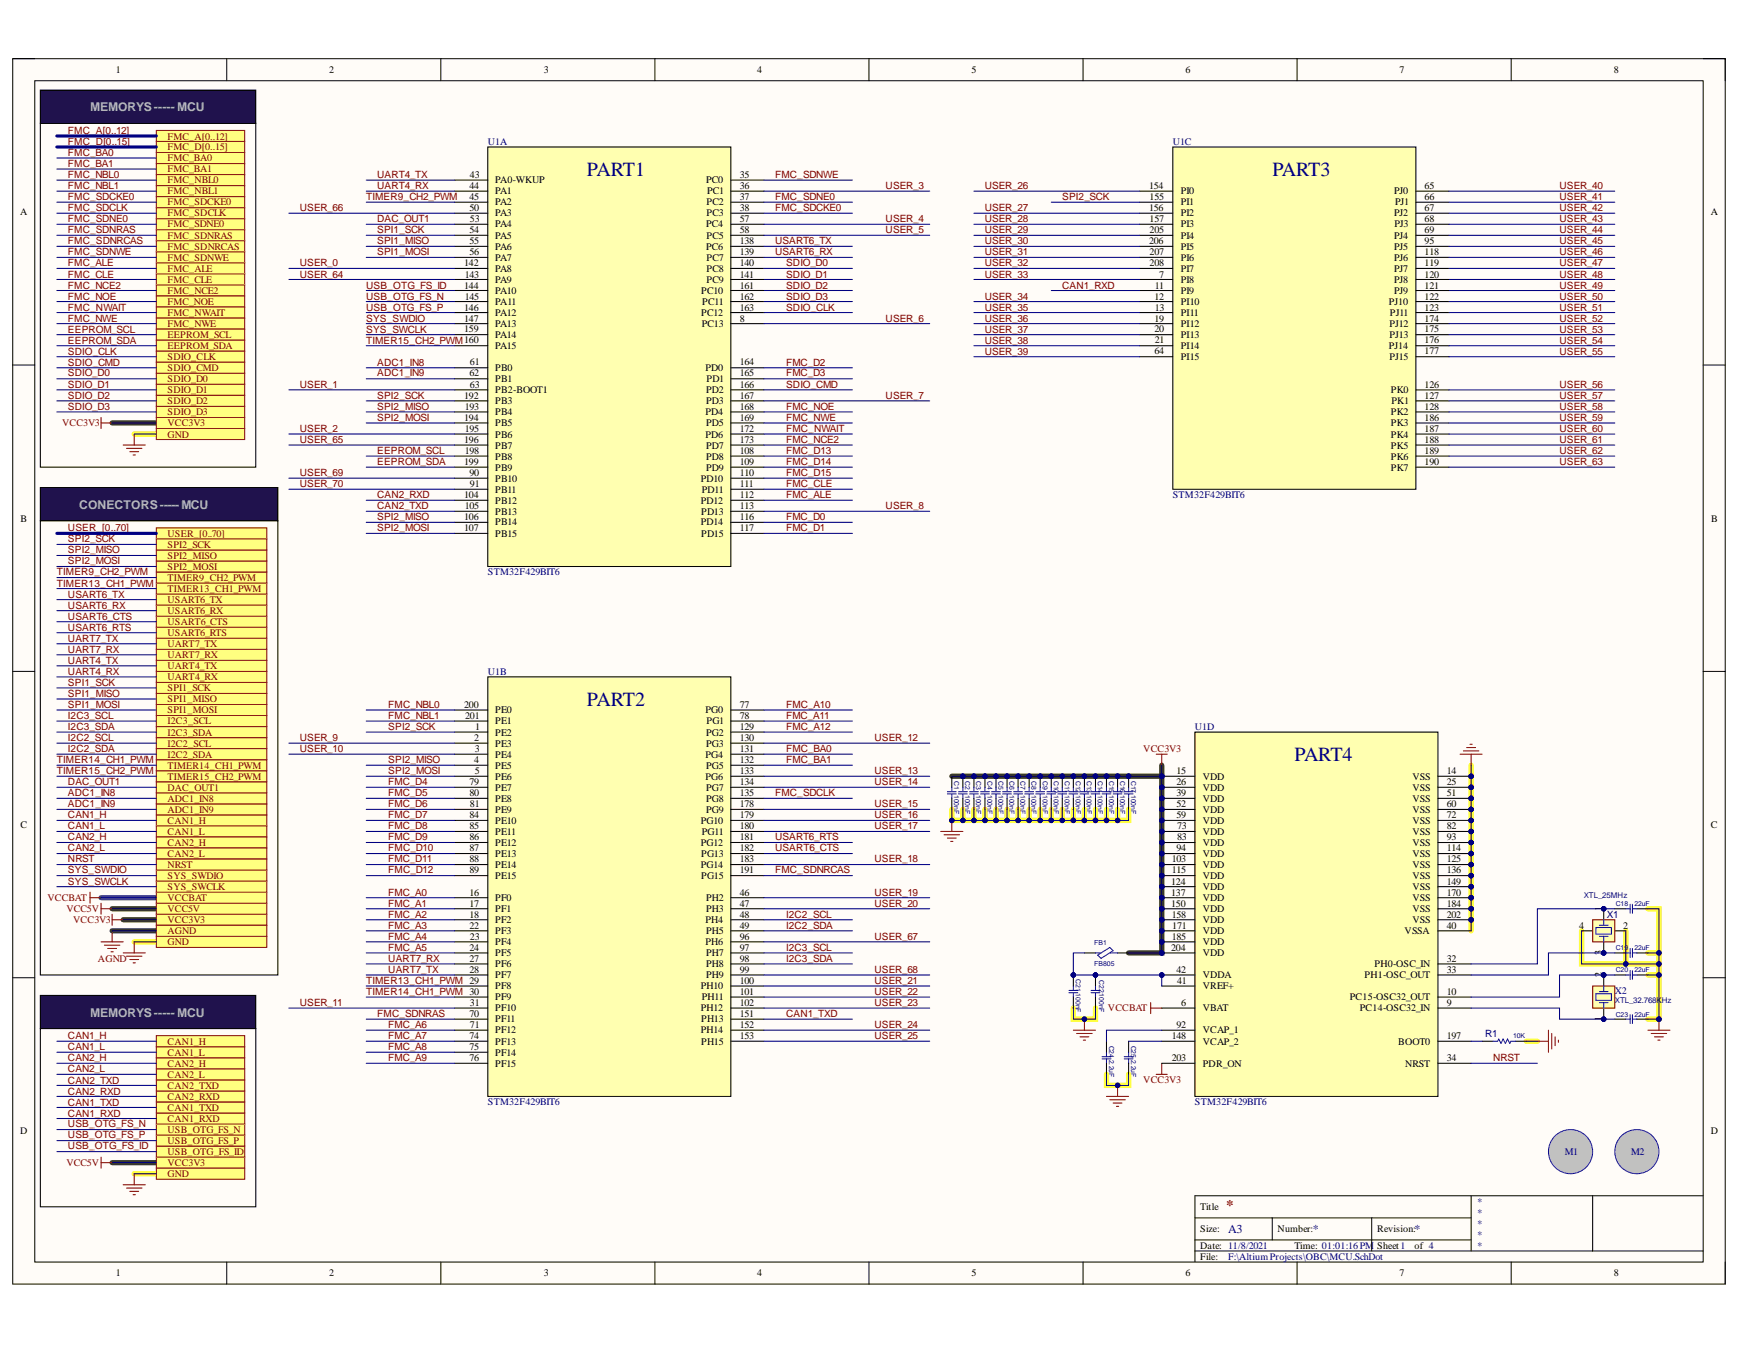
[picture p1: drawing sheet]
<svg xmlns="http://www.w3.org/2000/svg" width="279mm" height="216mm" viewBox="0 0 279 216" stroke-linecap="round" stroke-linejoin="round" font-family="sans-serif">
<defs><g id="words">
<g font-size="3.2" fill="#000080">
<text x="94.2" y="28.2">PART1</text>
<text x="204.2" y="28.2">PART3</text>
<text x="94.2" y="113.2">PART2</text>
<text x="207.7" y="122.1">PART4</text>
</g>
<text font-size="2.4" fill="#800000" x="196.8" y="194.3">*</text>
<g font-size="1.9" fill="#b7b7b7">
<text x="14.5" y="17.8">MEMORYS----- MCU</text>
<text x="12.7" y="81.6">CONECTORS----- MCU</text>
<text x="14.5" y="163.2">MEMORYS----- MCU</text>
</g>
<g font-size="1.9" fill="#000080">
<text x="197.1" y="197.9">A3</text>
<text x="210.7" y="197.9">*</text>
<text x="227" y="197.9">*</text>
</g>
<g font-size="1.6">
<text x="18.6" y="11.8">1</text>
<text x="52.8" y="11.8">2</text>
<text x="87.3" y="11.8">3</text>
<text x="121.5" y="11.8">4</text>
<text x="155.9" y="11.8">5</text>
<text x="190.2" y="11.8">6</text>
<text x="224.6" y="11.8">7</text>
<text x="259" y="11.8">8</text>
<text x="75.4" y="28.6">43</text>
<text x="79.5" y="29.4">PA0-WKUP</text>
<text x="113.3" y="29.4">PC0</text>
<text x="118.7" y="28.6">35</text>
<text x="3.2" y="34.6">A</text>
<text x="75.3" y="30.3">44</text>
<text x="75.3" y="32.1">45</text>
<text x="75.3" y="33.9">50</text>
<text x="75.4" y="35.7">53</text>
<text x="79.5" y="31.2">PA1</text>
<text x="79.5" y="33">PA2</text>
<text x="79.5" y="34.7">PA3</text>
<text x="113.4" y="33">PC2</text>
<text x="113.4" y="34.7">PC3</text>
<text x="113.5" y="31.2">PC1</text>
<text x="118.7" y="30.3">36</text>
<text x="118.7" y="32.1">37</text>
<text x="118.7" y="33.9">38</text>
<text x="118.7" y="35.7">57</text>
<text x="184.4" y="30.3">154</text>
<text x="184.4" y="33.9">156</text>
<text x="184.5" y="32.1">155</text>
<text x="184.5" y="35.7">157</text>
<text x="189.5" y="31.2">PI0</text>
<text x="189.5" y="33">PI1</text>
<text x="189.5" y="34.7">PI2</text>
<text x="223.7" y="31.2">PJ0</text>
<text x="223.7" y="34.7">PJ2</text>
<text x="223.9" y="33">PJ1</text>
<text x="228.6" y="30.3">65</text>
<text x="228.6" y="32.1">66</text>
<text x="228.6" y="33.9">67</text>
<text x="228.6" y="35.7">68</text>
<text x="274.5" y="34.6">A</text>
<text x="75.3" y="37.4">54</text>
<text x="75.3" y="39.2">55</text>
<text x="75.3" y="41">56</text>
<text x="79.5" y="36.5">PA4</text>
<text x="79.5" y="38.3">PA5</text>
<text x="79.5" y="40.1">PA6</text>
<text x="79.5" y="41.8">PA7</text>
<text x="113.3" y="36.5">PC4</text>
<text x="113.3" y="40.1">PC6</text>
<text x="113.4" y="38.3">PC5</text>
<text x="113.4" y="41.8">PC7</text>
<text x="118.7" y="37.4">58</text>
<text x="118.7" y="39.2">138</text>
<text x="118.7" y="41">139</text>
<text x="184.4" y="39.2">206</text>
<text x="184.5" y="37.4">205</text>
<text x="184.5" y="41">207</text>
<text x="189.5" y="36.5">PI3</text>
<text x="189.5" y="38.3">PI4</text>
<text x="189.5" y="40.1">PI5</text>
<text x="189.5" y="41.8">PI6</text>
<text x="223.7" y="38.3">PJ4</text>
<text x="223.7" y="40.1">PJ5</text>
<text x="223.7" y="41.8">PJ6</text>
<text x="223.8" y="36.5">PJ3</text>
<text x="228.6" y="37.4">69</text>
<text x="228.6" y="39.2">95</text>
<text x="228.6" y="41">118</text>
<text x="74.5" y="42.8">142</text>
<text x="74.5" y="46.3">144</text>
<text x="74.6" y="44.5">143</text>
<text x="79.5" y="43.6">PA8</text>
<text x="79.5" y="45.4">PA9</text>
<text x="79.5" y="47.2">PA10</text>
<text x="112.5" y="47.2">PC10</text>
<text x="113.4" y="43.6">PC8</text>
<text x="113.4" y="45.4">PC9</text>
<text x="118.7" y="42.8">140</text>
<text x="118.7" y="44.5">141</text>
<text x="118.7" y="46.3">161</text>
<text x="184.5" y="42.8">208</text>
<text x="185.3" y="46.3">11</text>
<text x="186" y="44.5">7</text>
<text x="189.5" y="45.4">PI8</text>
<text x="189.5" y="47.2">PI9</text>
<text x="189.5" y="43.6">PI7</text>
<text x="223.7" y="43.6">PJ7</text>
<text x="223.7" y="45.4">PJ8</text>
<text x="223.7" y="47.2">PJ9</text>
<text x="228.6" y="42.8">119</text>
<text x="228.6" y="44.5">120</text>
<text x="228.6" y="46.3">121</text>
<text x="74.5" y="49.9">146</text>
<text x="74.5" y="51.6">147</text>
<text x="74.5" y="53.3">159</text>
<text x="74.6" y="48.1">145</text>
<text x="79.5" y="48.9">PA11</text>
<text x="79.5" y="50.7">PA12</text>
<text x="79.5" y="52.5">PA13</text>
<text x="112.5" y="50.7">PC12</text>
<text x="112.6" y="52.5">PC13</text>
<text x="112.7" y="48.9">PC11</text>
<text x="118.7" y="51.6">8</text>
<text x="118.7" y="48.1">162</text>
<text x="118.7" y="49.9">163</text>
<text x="185.3" y="48.1">12</text>
<text x="185.3" y="51.6">19</text>
<text x="185.3" y="53.3">20</text>
<text x="185.3" y="49.9">13</text>
<text x="189.5" y="48.9">PI10</text>
<text x="189.5" y="50.7">PI11</text>
<text x="189.5" y="52.5">PI12</text>
<text x="222.9" y="48.9">PJ10</text>
<text x="223" y="52.5">PJ12</text>
<text x="223.1" y="50.7">PJ11</text>
<text x="228.6" y="48.1">122</text>
<text x="228.6" y="49.9">123</text>
<text x="228.6" y="51.6">174</text>
<text x="228.6" y="53.3">175</text>
<text x="75.4" y="58.7">61</text>
<text x="79.5" y="59.6">PB0</text>
<text x="79.5" y="54.3">PA14</text>
<text x="79.5" y="56">PA15</text>
<text x="113.2" y="59.6">PD0</text>
<text x="118.7" y="58.7">164</text>
<text x="185.3" y="56.9">64</text>
<text x="185.3" y="55.1">21</text>
<text x="189.5" y="54.3">PI13</text>
<text x="189.5" y="56">PI14</text>
<text x="189.5" y="57.8">PI15</text>
<text x="222.9" y="56">PJ14</text>
<text x="223" y="54.3">PJ13</text>
<text x="223" y="57.8">PJ15</text>
<text x="228.6" y="55.1">176</text>
<text x="228.6" y="56.9">177</text>
<text x="74.5" y="64">192</text>
<text x="74.6" y="65.8">193</text>
<text x="75.3" y="60.4">62</text>
<text x="75.4" y="62.2">63</text>
<text x="79.5" y="61.4">PB1</text>
<text x="79.5" y="63.1">PB2-BOOT1</text>
<text x="79.5" y="64.9">PB3</text>
<text x="113.3" y="63.1">PD2</text>
<text x="113.3" y="64.9">PD3</text>
<text x="113.4" y="61.4">PD1</text>
<text x="118.7" y="60.4">165</text>
<text x="118.7" y="62.2">166</text>
<text x="118.7" y="64">167</text>
<text x="118.7" y="65.8">168</text>
<text x="223.2" y="63.1">PK0</text>
<text x="223.3" y="64.9">PK1</text>
<text x="228.6" y="62.2">126</text>
<text x="228.6" y="64">127</text>
<text x="228.6" y="65.8">128</text>
<text x="74.5" y="67.5">194</text>
<text x="74.5" y="71.1">196</text>
<text x="74.6" y="69.3">195</text>
<text x="79.5" y="66.7">PB4</text>
<text x="79.5" y="68.5">PB5</text>
<text x="79.5" y="70.2">PB6</text>
<text x="113.2" y="66.7">PD4</text>
<text x="113.2" y="70.2">PD6</text>
<text x="113.3" y="68.5">PD5</text>
<text x="118.7" y="67.5">169</text>
<text x="118.7" y="69.3">172</text>
<text x="118.7" y="71.1">173</text>
<text x="223.2" y="66.7">PK2</text>
<text x="223.2" y="68.5">PK3</text>
<text x="223.2" y="70.2">PK4</text>
<text x="228.6" y="67.5">186</text>
<text x="228.6" y="69.3">187</text>
<text x="228.6" y="71.1">188</text>
<text x="74.5" y="74.6">199</text>
<text x="74.6" y="72.9">198</text>
<text x="75.3" y="76.4">90</text>
<text x="79.5" y="77.3">PB10</text>
<text x="79.5" y="72">PB7</text>
<text x="79.5" y="73.8">PB8</text>
<text x="79.5" y="75.6">PB9</text>
<text x="112.5" y="77.3">PD10</text>
<text x="113.3" y="73.8">PD8</text>
<text x="113.3" y="75.6">PD9</text>
<text x="113.3" y="72">PD7</text>
<text x="118.7" y="72.9">108</text>
<text x="118.7" y="74.6">109</text>
<text x="118.7" y="76.4">110</text>
<text x="223.2" y="72">PK5</text>
<text x="223.2" y="73.8">PK6</text>
<text x="223.2" y="75.6">PK7</text>
<text x="228.6" y="72.9">189</text>
<text x="228.6" y="74.6">190</text>
<text x="3.3" y="83.8">B</text>
<text x="74.5" y="80">104</text>
<text x="74.5" y="83.5">106</text>
<text x="74.6" y="81.7">105</text>
<text x="75.4" y="78.2">91</text>
<text x="79.5" y="79.1">PB11</text>
<text x="79.5" y="80.9">PB12</text>
<text x="79.5" y="82.7">PB13</text>
<text x="112.5" y="80.9">PD12</text>
<text x="112.5" y="82.7">PD13</text>
<text x="112.6" y="79.1">PD11</text>
<text x="118.7" y="78.2">111</text>
<text x="118.7" y="80">112</text>
<text x="118.7" y="81.7">113</text>
<text x="118.7" y="83.5">116</text>
<text x="274.6" y="83.8">B</text>
<text x="74.5" y="85.3">107</text>
<text x="79.5" y="84.3">PB14</text>
<text x="79.5" y="86.1">PB15</text>
<text x="112.5" y="84.3">PD14</text>
<text x="112.5" y="86.1">PD15</text>
<text x="118.7" y="85.3">117</text>
<text x="74.5" y="113.6">200</text>
<text x="118.7" y="113.6">77</text>
<text x="74.7" y="115.4">201</text>
<text x="76.1" y="118.9">2</text>
<text x="76.3" y="117.1">1</text>
<text x="79.5" y="118.1">PE2</text>
<text x="79.5" y="119.8">PE3</text>
<text x="79.5" y="114.5">PE0</text>
<text x="79.5" y="116.3">PE1</text>
<text x="113.2" y="114.5">PG0</text>
<text x="113.3" y="118.1">PG2</text>
<text x="113.3" y="119.8">PG3</text>
<text x="113.4" y="116.3">PG1</text>
<text x="118.7" y="115.4">78</text>
<text x="118.7" y="117.1">129</text>
<text x="118.7" y="118.9">130</text>
<text x="76.1" y="122.5">4</text>
<text x="76.2" y="120.7">3</text>
<text x="76.2" y="124.2">5</text>
<text x="79.5" y="121.6">PE4</text>
<text x="79.5" y="123.4">PE5</text>
<text x="79.5" y="125.2">PE6</text>
<text x="113.2" y="121.6">PG4</text>
<text x="113.2" y="125.2">PG6</text>
<text x="113.3" y="123.4">PG5</text>
<text x="118.7" y="120.7">131</text>
<text x="118.7" y="122.5">132</text>
<text x="118.7" y="124.2">133</text>
<text x="188.8" y="124.2">15</text>
<text x="193" y="125.2">VDD</text>
<text x="226.7" y="125.2">VSS</text>
<text x="232.2" y="124.2">14</text>
<text x="75.3" y="126">79</text>
<text x="75.3" y="127.8">80</text>
<text x="75.3" y="131.3">84</text>
<text x="75.4" y="129.6">81</text>
<text x="79.5" y="126.9">PE7</text>
<text x="79.5" y="128.7">PE8</text>
<text x="79.5" y="130.5">PE9</text>
<text x="113.3" y="126.9">PG7</text>
<text x="113.3" y="128.7">PG8</text>
<text x="113.3" y="130.5">PG9</text>
<text x="118.7" y="126">134</text>
<text x="118.7" y="127.8">135</text>
<text x="118.7" y="129.6">178</text>
<text x="118.7" y="131.3">179</text>
<text x="188.8" y="126">26</text>
<text x="188.8" y="127.8">39</text>
<text x="188.8" y="129.6">52</text>
<text x="188.8" y="131.3">59</text>
<text x="193" y="126.9">VDD</text>
<text x="193" y="128.7">VDD</text>
<text x="193" y="130.5">VDD</text>
<text x="226.7" y="126.9">VSS</text>
<text x="226.7" y="128.7">VSS</text>
<text x="226.7" y="130.5">VSS</text>
<text x="232.2" y="126">25</text>
<text x="232.2" y="127.8">51</text>
<text x="232.2" y="129.6">60</text>
<text x="232.2" y="131.3">72</text>
<text x="3.3" y="132.9">C</text>
<text x="75.3" y="133.1">85</text>
<text x="75.3" y="134.9">86</text>
<text x="75.3" y="136.7">87</text>
<text x="79.5" y="132.3">PE10</text>
<text x="79.5" y="134">PE11</text>
<text x="79.5" y="135.8">PE12</text>
<text x="79.5" y="137.6">PE13</text>
<text x="112.5" y="132.3">PG10</text>
<text x="112.5" y="135.8">PG12</text>
<text x="112.5" y="137.6">PG13</text>
<text x="112.6" y="134">PG11</text>
<text x="118.7" y="133.1">180</text>
<text x="118.7" y="134.9">181</text>
<text x="118.7" y="136.7">182</text>
<text x="188.8" y="136.7">94</text>
<text x="188.9" y="133.1">73</text>
<text x="188.9" y="134.9">83</text>
<text x="193" y="132.3">VDD</text>
<text x="193" y="134">VDD</text>
<text x="193" y="135.8">VDD</text>
<text x="193" y="137.6">VDD</text>
<text x="226.7" y="132.3">VSS</text>
<text x="226.7" y="134">VSS</text>
<text x="226.7" y="135.8">VSS</text>
<text x="226.7" y="137.6">VSS</text>
<text x="232.2" y="133.1">82</text>
<text x="232.2" y="134.9">93</text>
<text x="232.2" y="136.7">114</text>
<text x="274.5" y="132.9">C</text>
<text x="75.3" y="143.8">16</text>
<text x="75.3" y="138.4">88</text>
<text x="75.3" y="140.2">89</text>
<text x="79.5" y="139.4">PE14</text>
<text x="79.5" y="141.1">PE15</text>
<text x="112.5" y="139.4">PG14</text>
<text x="112.5" y="141.1">PG15</text>
<text x="118.7" y="143.8">46</text>
<text x="118.7" y="138.4">183</text>
<text x="118.7" y="140.2">191</text>
<text x="188" y="142">124</text>
<text x="188" y="143.8">137</text>
<text x="188" y="138.4">103</text>
<text x="188" y="140.2">115</text>
<text x="193" y="139.4">VDD</text>
<text x="193" y="141.1">VDD</text>
<text x="193" y="142.8">VDD</text>
<text x="226.7" y="139.4">VSS</text>
<text x="226.7" y="141.1">VSS</text>
<text x="226.7" y="142.8">VSS</text>
<text x="232.2" y="138.4">125</text>
<text x="232.2" y="140.2">136</text>
<text x="232.2" y="142">149</text>
<text x="232.2" y="143.8">170</text>
<text x="75.3" y="145.5">17</text>
<text x="75.3" y="147.3">18</text>
<text x="75.3" y="149.1">22</text>
<text x="79.5" y="144.6">PF0</text>
<text x="79.5" y="146.4">PF1</text>
<text x="79.5" y="148.2">PF2</text>
<text x="79.5" y="149.9">PF3</text>
<text x="113.2" y="148.2">PH4</text>
<text x="113.3" y="144.6">PH2</text>
<text x="113.3" y="146.4">PH3</text>
<text x="113.3" y="149.9">PH5</text>
<text x="118.7" y="145.5">47</text>
<text x="118.7" y="147.3">48</text>
<text x="118.7" y="149.1">49</text>
<text x="188" y="145.5">150</text>
<text x="188" y="147.3">158</text>
<text x="188.1" y="149.1">171</text>
<text x="193" y="144.6">VDD</text>
<text x="193" y="146.4">VDD</text>
<text x="193" y="148.2">VDD</text>
<text x="193" y="149.9">VDD</text>
<text x="225.4" y="149.9">VSSA</text>
<text x="226.7" y="144.6">VSS</text>
<text x="226.7" y="146.4">VSS</text>
<text x="226.7" y="148.2">VSS</text>
<text x="232.2" y="145.5">184</text>
<text x="232.2" y="147.3">202</text>
<text x="232.2" y="149.1">40</text>
<text x="253.4" y="149.1">4</text>
<text x="257" y="146.2" transform="rotate(-90 257 146.2)">1</text>
<text x="260.5" y="149.1">2</text>
<text x="75.3" y="152.6">24</text>
<text x="75.3" y="154.4">27</text>
<text x="75.4" y="150.9">23</text>
<text x="79.5" y="151.7">PF4</text>
<text x="79.5" y="153.5">PF5</text>
<text x="79.5" y="155.2">PF6</text>
<text x="113.2" y="151.7">PH6</text>
<text x="113.3" y="153.5">PH7</text>
<text x="113.3" y="155.2">PH8</text>
<text x="118.7" y="150.9">96</text>
<text x="118.7" y="152.6">97</text>
<text x="118.7" y="154.4">98</text>
<text x="188" y="152.6">204</text>
<text x="188" y="150.9">185</text>
<text x="193" y="151.7">VDD</text>
<text x="193" y="153.5">VDD</text>
<text x="220.6" y="155.2">PH0-OSC_IN</text>
<text x="232.2" y="154.4">32</text>
<text x="257" y="153.3" transform="rotate(-90 257 153.3)">3</text>
<text x="75.3" y="156.2">28</text>
<text x="75.4" y="161.5">31</text>
<text x="79.5" y="157">PF7</text>
<text x="79.5" y="158.8">PF8</text>
<text x="79.5" y="160.6">PF9</text>
<text x="112.5" y="158.8">PH10</text>
<text x="112.6" y="160.6">PH11</text>
<text x="113.3" y="157">PH9</text>
<text x="118.7" y="156.2">99</text>
<text x="118.7" y="158">100</text>
<text x="118.7" y="159.7">101</text>
<text x="118.7" y="161.5">102</text>
<text x="188.8" y="156.2">42</text>
<text x="188.9" y="158">41</text>
<text x="189.6" y="161.5">6</text>
<text x="193" y="157">VDDA</text>
<text x="193" y="158.8">VREF+</text>
<text x="216.6" y="160.6">PC15-OSC32_OUT</text>
<text x="219" y="157">PH1-OSC_OUT</text>
<text x="232.2" y="159.7">10</text>
<text x="232.2" y="156.2">33</text>
<text x="232.2" y="161.5">9</text>
<text x="257" y="156.9" transform="rotate(-90 257 156.9)">2</text>
<text x="75.3" y="163.3">70</text>
<text x="75.3" y="166.8">74</text>
<text x="75.4" y="165.1">71</text>
<text x="79.5" y="162.3">PF10</text>
<text x="79.5" y="164.1">PF11</text>
<text x="79.5" y="165.9">PF12</text>
<text x="79.5" y="167.7">PF13</text>
<text x="112.5" y="162.3">PH12</text>
<text x="112.5" y="165.9">PH14</text>
<text x="112.5" y="164.1">PH13</text>
<text x="112.5" y="167.7">PH15</text>
<text x="118.7" y="163.3">151</text>
<text x="118.7" y="165.1">152</text>
<text x="118.7" y="166.8">153</text>
<text x="188" y="166.8">148</text>
<text x="188.8" y="165.1">92</text>
<text x="193" y="162.3">VBAT</text>
<text x="193" y="165.9">VCAP_1</text>
<text x="193" y="167.7">VCAP_2</text>
<text x="218.2" y="162.3">PC14-OSC32_IN</text>
<text x="224.4" y="167.7">BOOT0</text>
<text x="232.2" y="166.8">197</text>
<text x="257" y="163.9" transform="rotate(-90 257 163.9)">1</text>
<text x="75.3" y="168.6">75</text>
<text x="75.3" y="170.4">76</text>
<text x="79.5" y="169.4">PF14</text>
<text x="79.5" y="171.2">PF15</text>
<text x="188" y="170.4">203</text>
<text x="193" y="171.2">PDR_ON</text>
<text x="225.5" y="171.2">NRST</text>
<text x="232.2" y="170.4">34</text>
<text x="3.2" y="182">D</text>
<text x="274.5" y="182">D</text>
<text x="192.6" y="194.3">Title</text>
<text x="192.6" y="197.8">Size:</text>
<text x="205" y="197.8">Number:</text>
<text x="221" y="197.8">Revision:</text>
<text x="192.6" y="200.5">Date: 11/8/2021</text>
<text x="192.6" y="202.2">File:</text>
<text x="207.7" y="200.5">Time: 01:01:16 PM</text>
<text x="221" y="200.5">Sheet1</text>
<text x="227" y="200.5">of 4</text>
<text x="18.6" y="204.9">1</text>
<text x="52.8" y="204.9">2</text>
<text x="87.3" y="204.9">3</text>
<text x="121.5" y="204.9">4</text>
<text x="155.9" y="204.9">5</text>
<text x="190.2" y="204.9">6</text>
<text x="224.6" y="204.9">7</text>
<text x="259" y="204.9">8</text>
</g>
<g font-size="1.6" fill="#800000">
<text x="10.9" y="21.5">FMC_A[0..12]</text>
<text x="10.9" y="23.2">FMC_D[0..15]</text>
<text x="26.9" y="22.4">FMC_A[0..12]</text>
<text x="10.9" y="25">FMC_BA0</text>
<text x="10.9" y="26.8">FMC_BA1</text>
<text x="10.9" y="28.6">FMC_NBL0</text>
<text x="26.9" y="25.9">FMC_BA0</text>
<text x="26.9" y="27.6">FMC_BA1</text>
<text x="26.9" y="29.4">FMC_NBL0</text>
<text x="26.9" y="24.1">FMC_D[0..15]</text>
<text x="60.5" y="28.6">UART4_TX</text>
<text x="124.4" y="28.6">FMC_SDNWE</text>
<text x="10.9" y="30.3">FMC_NBL1</text>
<text x="10.9" y="32.1">FMC_SDCKE0</text>
<text x="10.9" y="33.9">FMC_SDCLK</text>
<text x="10.9" y="35.7">FMC_SDNE0</text>
<text x="26.9" y="31.2">FMC_NBL1</text>
<text x="26.9" y="33">FMC_SDCKE0</text>
<text x="26.9" y="34.7">FMC_SDCLK</text>
<text x="48.1" y="33.9">USER_66</text>
<text x="58.8" y="32.1">TIMER9_CH2_PWM</text>
<text x="60.5" y="30.3">UART4_RX</text>
<text x="60.5" y="35.7">DAC_OUT1</text>
<text x="124.4" y="32.1">FMC_SDNE0</text>
<text x="124.4" y="33.9">FMC_SDCKE0</text>
<text x="142.1" y="30.3">USER_3</text>
<text x="142.1" y="35.7">USER_4</text>
<text x="158" y="30.3">USER_26</text>
<text x="158" y="33.9">USER_27</text>
<text x="158" y="35.7">USER_28</text>
<text x="170.5" y="32.1">SPI2_SCK</text>
<text x="250.3" y="30.3">USER_40</text>
<text x="250.3" y="32.1">USER_41</text>
<text x="250.3" y="33.9">USER_42</text>
<text x="250.3" y="35.7">USER_43</text>
<text x="10.9" y="37.4">FMC_SDNRAS</text>
<text x="10.9" y="39.2">FMC_SDNRCAS</text>
<text x="10.9" y="41">FMC_SDNWE</text>
<text x="26.9" y="36.5">FMC_SDNE0</text>
<text x="26.9" y="38.3">FMC_SDNRAS</text>
<text x="26.9" y="40.1">FMC_SDNRCAS</text>
<text x="26.9" y="41.8">FMC_SDNWE</text>
<text x="60.5" y="37.4">SPI1_SCK</text>
<text x="60.5" y="39.2">SPI1_MISO</text>
<text x="60.5" y="41">SPI1_MOSI</text>
<text x="124.4" y="39.2">USART6_TX</text>
<text x="124.4" y="41">USART6_RX</text>
<text x="142.1" y="37.4">USER_5</text>
<text x="158" y="37.4">USER_29</text>
<text x="158" y="39.2">USER_30</text>
<text x="158" y="41">USER_31</text>
<text x="250.3" y="37.4">USER_44</text>
<text x="250.3" y="39.2">USER_45</text>
<text x="250.3" y="41">USER_46</text>
<text x="10.9" y="42.8">FMC_ALE</text>
<text x="10.9" y="44.5">FMC_CLE</text>
<text x="10.9" y="46.3">FMC_NCE2</text>
<text x="26.9" y="43.6">FMC_ALE</text>
<text x="26.9" y="45.4">FMC_CLE</text>
<text x="26.9" y="47.2">FMC_NCE2</text>
<text x="48.1" y="42.8">USER_0</text>
<text x="48.1" y="44.5">USER_64</text>
<text x="58.8" y="46.3">USB_OTG_FS_ID</text>
<text x="126.2" y="42.8">SDIO_D0</text>
<text x="126.2" y="44.5">SDIO_D1</text>
<text x="126.2" y="46.3">SDIO_D2</text>
<text x="158" y="42.8">USER_32</text>
<text x="158" y="44.5">USER_33</text>
<text x="170.5" y="46.3">CAN1_RXD</text>
<text x="250.3" y="42.8">USER_47</text>
<text x="250.3" y="44.5">USER_48</text>
<text x="250.3" y="46.3">USER_49</text>
<text x="10.9" y="48.1">FMC_NOE</text>
<text x="10.9" y="49.9">FMC_NWAIT</text>
<text x="10.9" y="51.6">FMC_NWE</text>
<text x="10.9" y="53.4">EEPROM_SCL</text>
<text x="26.9" y="48.9">FMC_NOE</text>
<text x="26.9" y="50.7">FMC_NWAIT</text>
<text x="26.9" y="52.5">FMC_NWE</text>
<text x="58.8" y="51.6">SYS_SWDIO</text>
<text x="58.8" y="53.4">SYS_SWCLK</text>
<text x="58.8" y="48.1">USB_OTG_FS_N</text>
<text x="58.8" y="49.9">USB_OTG_FS_P</text>
<text x="126.2" y="48.1">SDIO_D3</text>
<text x="126.2" y="49.9">SDIO_CLK</text>
<text x="142.1" y="51.6">USER_6</text>
<text x="158" y="48.1">USER_34</text>
<text x="158" y="49.9">USER_35</text>
<text x="158" y="51.6">USER_36</text>
<text x="158" y="53.4">USER_37</text>
<text x="250.3" y="48.1">USER_50</text>
<text x="250.3" y="49.9">USER_51</text>
<text x="250.3" y="51.6">USER_52</text>
<text x="250.3" y="53.4">USER_53</text>
<text x="10.9" y="55.2">EEPROM_SDA</text>
<text x="10.9" y="57">SDIO_CLK</text>
<text x="10.9" y="58.7">SDIO_CMD</text>
<text x="26.9" y="54.3">EEPROM_SCL</text>
<text x="26.9" y="56">EEPROM_SDA</text>
<text x="26.9" y="57.8">SDIO_CLK</text>
<text x="26.9" y="59.6">SDIO_CMD</text>
<text x="58.8" y="55.2">TIMER15_CH2_PWM160</text>
<text x="60.5" y="58.7">ADC1_IN8</text>
<text x="126.2" y="58.7">FMC_D2</text>
<text x="158" y="55.2">USER_38</text>
<text x="158" y="57">USER_39</text>
<text x="250.3" y="55.2">USER_54</text>
<text x="250.3" y="57">USER_55</text>
<text x="10.9" y="60.4">SDIO_D0</text>
<text x="10.9" y="62.2">SDIO_D1</text>
<text x="10.9" y="64">SDIO_D2</text>
<text x="10.9" y="65.8">SDIO_D3</text>
<text x="26.9" y="61.4">SDIO_D0</text>
<text x="26.9" y="63.1">SDIO_D1</text>
<text x="26.9" y="64.9">SDIO_D2</text>
<text x="48.1" y="62.2">USER_1</text>
<text x="60.5" y="60.4">ADC1_IN9</text>
<text x="60.5" y="64">SPI2_SCK</text>
<text x="60.5" y="65.8">SPI2_MISO</text>
<text x="126.2" y="62.2">SDIO_CMD</text>
<text x="126.2" y="65.8">FMC_NOE</text>
<text x="126.2" y="60.4">FMC_D3</text>
<text x="142.1" y="64">USER_7</text>
<text x="250.3" y="62.2">USER_56</text>
<text x="250.3" y="64">USER_57</text>
<text x="250.3" y="65.8">USER_58</text>
<text x="10" y="68.5">VCC3V3</text>
<text x="26.9" y="68.5">VCC3V3</text>
<text x="26.9" y="70.2">GND</text>
<text x="26.9" y="66.7">SDIO_D3</text>
<text x="48.1" y="69.3">USER_2</text>
<text x="48.1" y="71.1">USER_65</text>
<text x="60.5" y="67.5">SPI2_MOSI</text>
<text x="126.2" y="71.1">FMC_NCE2</text>
<text x="126.2" y="69.3">FMC_NWAIT</text>
<text x="126.2" y="67.5">FMC_NWE</text>
<text x="250.3" y="67.5">USER_59</text>
<text x="250.3" y="69.3">USER_60</text>
<text x="250.3" y="71.1">USER_61</text>
<text x="48.1" y="76.4">USER_69</text>
<text x="60.5" y="74.6">EEPROM_SDA</text>
<text x="60.5" y="72.9">EEPROM_SCL</text>
<text x="126.2" y="72.9">FMC_D13</text>
<text x="126.2" y="74.6">FMC_D14</text>
<text x="126.2" y="76.4">FMC_D15</text>
<text x="250.3" y="72.9">USER_62</text>
<text x="250.3" y="74.6">USER_63</text>
<text x="48.1" y="78.2">USER_70</text>
<text x="60.5" y="80">CAN2_RXD</text>
<text x="60.5" y="81.7">CAN2_TXD</text>
<text x="60.5" y="83.5">SPI2_MISO</text>
<text x="126.2" y="83.5">FMC_D0</text>
<text x="126.2" y="78.2">FMC_CLE</text>
<text x="126.2" y="80">FMC_ALE</text>
<text x="142.1" y="81.7">USER_8</text>
<text x="10.9" y="85.3">USER_[0..70]</text>
<text x="10.9" y="87.1">SPI2_SCK</text>
<text x="10.9" y="88.8">SPI2_MISO</text>
<text x="26.9" y="86.1">USER_[0..70]</text>
<text x="26.9" y="89.7">SPI2_MISO</text>
<text x="26.9" y="87.9">SPI2_SCK</text>
<text x="60.5" y="85.3">SPI2_MOSI</text>
<text x="126.2" y="85.3">FMC_D1</text>
<text x="9.1" y="92.4">TIMER9_CH2_PWM</text>
<text x="9.1" y="94.2">TIMER13_CH1_PWM</text>
<text x="10.9" y="95.9">USART6_TX</text>
<text x="10.9" y="90.6">SPI2_MOSI</text>
<text x="26.9" y="95">TIMER13_CH1_PWM</text>
<text x="26.9" y="93.2">TIMER9_CH2_PWM</text>
<text x="26.9" y="91.4">SPI2_MOSI</text>
<text x="10.9" y="97.7">USART6_RX</text>
<text x="10.9" y="101.2">USART6_RTS</text>
<text x="10.9" y="99.5">USART6_CTS</text>
<text x="26.9" y="100.3">USART6_CTS</text>
<text x="26.9" y="98.5">USART6_RX</text>
<text x="26.9" y="96.8">USART6_TX</text>
<text x="10.9" y="103">UART7_TX</text>
<text x="10.9" y="104.8">UART7_RX</text>
<text x="10.9" y="106.6">UART4_TX</text>
<text x="26.9" y="107.4">UART4_TX</text>
<text x="26.9" y="105.6">UART7_RX</text>
<text x="26.9" y="103.9">UART7_TX</text>
<text x="26.9" y="102.1">USART6_RTS</text>
<text x="10.9" y="110.1">SPI1_SCK</text>
<text x="10.9" y="111.9">SPI1_MISO</text>
<text x="10.9" y="113.7">SPI1_MOSI</text>
<text x="10.9" y="108.3">UART4_RX</text>
<text x="26.9" y="111">SPI1_SCK</text>
<text x="26.9" y="112.7">SPI1_MISO</text>
<text x="26.9" y="109.2">UART4_RX</text>
<text x="62.3" y="113.7">FMC_NBL0</text>
<text x="126.2" y="113.7">FMC_A10</text>
<text x="10.9" y="119">I2C2_SCL</text>
<text x="10.9" y="117.2">I2C3_SDA</text>
<text x="10.9" y="115.4">I2C3_SCL</text>
<text x="26.9" y="119.8">I2C2_SCL</text>
<text x="26.9" y="114.5">SPI1_MOSI</text>
<text x="26.9" y="118.1">I2C3_SDA</text>
<text x="26.9" y="116.3">I2C3_SCL</text>
<text x="48.1" y="119">USER_9</text>
<text x="62.3" y="115.4">FMC_NBL1</text>
<text x="62.3" y="117.2">SPI2_SCK</text>
<text x="126.2" y="115.4">FMC_A11</text>
<text x="126.2" y="117.2">FMC_A12</text>
<text x="140.4" y="119">USER_12</text>
<text x="9.1" y="122.5">TIMER14_CH1_PWM</text>
<text x="9.1" y="124.2">TIMER15_CH2_PWM</text>
<text x="10.9" y="120.7">I2C2_SDA</text>
<text x="26.9" y="125.2">TIMER15_CH2_PWM</text>
<text x="26.9" y="123.4">TIMER14_CH1_PWM</text>
<text x="26.9" y="121.6">I2C2_SDA</text>
<text x="48.1" y="120.7">USER_10</text>
<text x="62.3" y="122.5">SPI2_MISO</text>
<text x="62.3" y="124.2">SPI2_MOSI</text>
<text x="126.2" y="122.5">FMC_BA1</text>
<text x="126.2" y="120.7">FMC_BA0</text>
<text x="140.4" y="124.2">USER_13</text>
<text x="183.5" y="120.7">VCC3V3</text>
<text x="10.9" y="131.3">CAN1_H</text>
<text x="10.9" y="127.8">ADC1_IN8</text>
<text x="10.9" y="129.6">ADC1_IN9</text>
<text x="10.9" y="126">DAC_OUT1</text>
<text x="26.9" y="130.5">ADC1_IN9</text>
<text x="26.9" y="128.7">ADC1_IN8</text>
<text x="26.9" y="126.9">DAC_OUT1</text>
<text x="62.3" y="126">FMC_D4</text>
<text x="62.3" y="127.8">FMC_D5</text>
<text x="62.3" y="129.6">FMC_D6</text>
<text x="62.3" y="131.3">FMC_D7</text>
<text x="124.4" y="127.8">FMC_SDCLK</text>
<text x="140.4" y="126">USER_14</text>
<text x="140.4" y="129.6">USER_15</text>
<text x="140.4" y="131.3">USER_16</text>
<text x="10.9" y="134.9">CAN2_H</text>
<text x="10.9" y="136.7">CAN2_L</text>
<text x="10.9" y="133.1">CAN1_L</text>
<text x="26.9" y="132.3">CAN1_H</text>
<text x="26.9" y="134">CAN1_L</text>
<text x="26.9" y="135.8">CAN2_H</text>
<text x="26.9" y="137.6">CAN2_L</text>
<text x="62.3" y="136.7">FMC_D10</text>
<text x="62.3" y="133.1">FMC_D8</text>
<text x="62.3" y="134.9">FMC_D9</text>
<text x="124.4" y="134.9">USART6_RTS</text>
<text x="124.4" y="136.7">USART6_CTS</text>
<text x="140.4" y="133.1">USER_17</text>
<text x="10.9" y="140.2">SYS_SWDIO</text>
<text x="10.9" y="142">SYS_SWCLK</text>
<text x="10.9" y="138.4">NRST</text>
<text x="26.9" y="142.8">SYS_SWCLK</text>
<text x="26.9" y="141.1">SYS_SWDIO</text>
<text x="26.9" y="139.4">NRST</text>
<text x="62.3" y="143.8">FMC_A0</text>
<text x="62.3" y="138.4">FMC_D11</text>
<text x="62.3" y="140.2">FMC_D12</text>
<text x="124.4" y="140.2">FMC_SDNRCAS</text>
<text x="140.4" y="138.4">USER_18</text>
<text x="140.4" y="143.8">USER_19</text>
<text x="7.6" y="144.6">VCCBAT</text>
<text x="10.7" y="146.4">VCC5V</text>
<text x="11.8" y="148.2">VCC3V3</text>
<text x="26.9" y="148.2">VCC3V3</text>
<text x="26.9" y="149.9">AGND</text>
<text x="26.9" y="146.4">VCC5V</text>
<text x="26.9" y="144.6">VCCBAT</text>
<text x="62.3" y="145.5">FMC_A1</text>
<text x="62.3" y="147.3">FMC_A2</text>
<text x="62.3" y="149.1">FMC_A3</text>
<text x="126.2" y="147.3">I2C2_SCL</text>
<text x="126.2" y="149.1">I2C2_SDA</text>
<text x="140.4" y="145.5">USER_20</text>
<text x="15.7" y="154.4">AGND</text>
<text x="26.9" y="151.7">GND</text>
<text x="62.3" y="150.9">FMC_A4</text>
<text x="62.3" y="152.6">FMC_A5</text>
<text x="62.3" y="154.4">UART7_RX</text>
<text x="126.2" y="152.6">I2C3_SCL</text>
<text x="126.2" y="154.4">I2C3_SDA</text>
<text x="140.4" y="150.9">USER_67</text>
<text x="48.1" y="161.5">USER_11</text>
<text x="58.8" y="159.7">TIMER14_CH1_PWM 30</text>
<text x="58.8" y="158">TIMER13_CH1_PWM 29</text>
<text x="62.3" y="156.2">UART7_TX</text>
<text x="140.4" y="158">USER_21</text>
<text x="140.4" y="159.7">USER_22</text>
<text x="140.4" y="161.5">USER_23</text>
<text x="140.4" y="156.2">USER_68</text>
<text x="10.9" y="166.8">CAN1_H</text>
<text x="26.9" y="167.7">CAN1_H</text>
<text x="60.5" y="163.3">FMC_SDNRAS</text>
<text x="62.3" y="165.1">FMC_A6</text>
<text x="62.3" y="166.8">FMC_A7</text>
<text x="126.2" y="163.3">CAN1_TXD</text>
<text x="140.4" y="165.1">USER_24</text>
<text x="140.4" y="166.8">USER_25</text>
<text x="177.8" y="162.3">VCCBAT</text>
<text x="10.9" y="168.6">CAN1_L</text>
<text x="10.9" y="170.4">CAN2_H</text>
<text x="10.9" y="172.1">CAN2_L</text>
<text x="10.9" y="173.9">CAN2_TXD</text>
<text x="26.9" y="173">CAN2_L</text>
<text x="26.9" y="171.2">CAN2_H</text>
<text x="26.9" y="169.4">CAN1_L</text>
<text x="62.3" y="168.6">FMC_A8</text>
<text x="62.3" y="170.4">FMC_A9</text>
<text x="183.5" y="173.8">VCC3V3</text>
<text x="239.6" y="170.4">NRST</text>
<text x="10.9" y="177.5">CAN1_TXD</text>
<text x="10.9" y="179.2">CAN1_RXD</text>
<text x="10.9" y="175.7">CAN2_RXD</text>
<text x="26.9" y="178.3">CAN1_TXD</text>
<text x="26.9" y="176.5">CAN2_RXD</text>
<text x="26.9" y="174.8">CAN2_TXD</text>
<text x="10.9" y="184.5">USB_OTG_FS_ID</text>
<text x="10.9" y="180.9">USB_OTG_FS_N</text>
<text x="10.9" y="182.7">USB_OTG_FS_P</text>
<text x="26.9" y="185.4">USB_OTG_FS_ID</text>
<text x="26.9" y="183.6">USB_OTG_FS_P</text>
<text x="26.9" y="181.9">USB_OTG_FS_N</text>
<text x="26.9" y="180.1">CAN1_RXD</text>
<text x="10.7" y="187.2">VCC5V</text>
<text x="26.9" y="187.2">VCC3V3</text>
<text x="26.9" y="189">GND</text>
</g>
<g font-size="1.6" fill="#000080">
<text x="78.3" y="23.2">U1A</text>
<text x="188.2" y="23.2">U1C</text>
<text x="188.2" y="80">STM32F429BIT6</text>
<text x="78.3" y="92.4">STM32F429BIT6</text>
<text x="78.3" y="108.3">U1B</text>
<text x="191.8" y="117.1">U1D</text>
<text x="257.9" y="147.3">X1</text>
<text x="259.2" y="159.6">X2</text>
<text x="238.4" y="166.5">R1</text>
<text x="78.3" y="177.4">STM32F429BIT6</text>
<text x="191.8" y="177.4">STM32F429BIT6</text>
<text x="251.1" y="185.4">M1</text>
<text x="261.8" y="185.4">M2</text>
<text x="237" y="193.4">*</text>
<text x="237" y="195.1">*</text>
<text x="237" y="196.9">*</text>
<text x="197.1" y="202.2">F:\AltiumProjects\OBC\MCU.SchDot</text>
<text x="237" y="198.7">*</text>
<text x="237" y="200.5">*</text>
</g>
<g font-size="1.3" fill="#000080">
<text x="254.2" y="144.2">XTL_25MHz</text>
<text x="259.2" y="161">XTL_32.768KHz</text>
</g>
<g font-size="1.1" fill="#000080">
<text x="153.1" y="125.3" transform="rotate(90 153.1 125.3)">C1</text>
<text x="154.9" y="125.3" transform="rotate(90 154.9 125.3)">C2</text>
<text x="156.7" y="125.3" transform="rotate(90 156.7 125.3)">C3</text>
<text x="158.5" y="125.3" transform="rotate(90 158.5 125.3)">C4</text>
<text x="160.2" y="125.3" transform="rotate(90 160.2 125.3)">C5</text>
<text x="162" y="125.3" transform="rotate(90 162 125.3)">C6</text>
<text x="163.8" y="125.3" transform="rotate(90 163.8 125.3)">C7</text>
<text x="165.6" y="125.3" transform="rotate(90 165.6 125.3)">C8</text>
<text x="167.3" y="125.3" transform="rotate(90 167.3 125.3)">C9</text>
<text x="169.1" y="125.3" transform="rotate(90 169.1 125.3)">C10</text>
<text x="170.9" y="125.3" transform="rotate(90 170.9 125.3)">C11</text>
<text x="172.7" y="125.3" transform="rotate(90 172.7 125.3)">C12</text>
<text x="174.4" y="125.3" transform="rotate(90 174.4 125.3)">C13</text>
<text x="176.2" y="125.3" transform="rotate(90 176.2 125.3)">C14</text>
<text x="178" y="125.3" transform="rotate(90 178 125.3)">C15</text>
<text x="179.8" y="125.3" transform="rotate(90 179.8 125.3)">C16</text>
<text x="181.5" y="125.3" transform="rotate(90 181.5 125.3)">C17</text>
<text x="153.1" y="127.6" transform="rotate(90 153.1 127.6)">100nF</text>
<text x="154.9" y="127.6" transform="rotate(90 154.9 127.6)">100nF</text>
<text x="156.7" y="127.6" transform="rotate(90 156.7 127.6)">100nF</text>
<text x="158.5" y="127.6" transform="rotate(90 158.5 127.6)">100nF</text>
<text x="160.2" y="127.6" transform="rotate(90 160.2 127.6)">100nF</text>
<text x="162" y="127.6" transform="rotate(90 162 127.6)">100nF</text>
<text x="163.8" y="127.6" transform="rotate(90 163.8 127.6)">100nF</text>
<text x="165.6" y="127.6" transform="rotate(90 165.6 127.6)">100nF</text>
<text x="167.3" y="127.6" transform="rotate(90 167.3 127.6)">100nF</text>
<text x="169.1" y="127.6" transform="rotate(90 169.1 127.6)">100nF</text>
<text x="170.9" y="127.6" transform="rotate(90 170.9 127.6)">100nF</text>
<text x="172.7" y="127.6" transform="rotate(90 172.7 127.6)">100nF</text>
<text x="174.4" y="127.6" transform="rotate(90 174.4 127.6)">100nF</text>
<text x="176.2" y="127.6" transform="rotate(90 176.2 127.6)">100nF</text>
<text x="178" y="127.6" transform="rotate(90 178 127.6)">100nF</text>
<text x="179.8" y="127.6" transform="rotate(90 179.8 127.6)">100nF</text>
<text x="181.5" y="127.6" transform="rotate(90 181.5 127.6)">100nF</text>
<text x="259.3" y="145.4">C18</text>
<text x="262.3" y="145.4">22uF</text>
<text x="175.6" y="155">FB805</text>
<text x="175.6" y="151.7">FB1</text>
<text x="259.3" y="152.5">C19</text>
<text x="262.3" y="152.5">22uF</text>
<text x="172.7" y="157.2" transform="rotate(90 172.7 157.2)">C21</text>
<text x="172.7" y="159.5" transform="rotate(90 172.7 159.5)">100nF</text>
<text x="176.4" y="157.4" transform="rotate(90 176.4 157.4)">C22100nF</text>
<text x="259.3" y="156.1">C20</text>
<text x="262.3" y="156.1">22uF</text>
<text x="178" y="167.8" transform="rotate(90 178 167.8)">C24</text>
<text x="181.5" y="167.8" transform="rotate(90 181.5 167.8)">C25</text>
<text x="242.8" y="166.6">10K</text>
<text x="259.3" y="163.2">C23</text>
<text x="262.3" y="163.2">22uF</text>
<text x="178" y="170.1" transform="rotate(90 178 170.1)">2.2uF</text>
<text x="181.5" y="170.1" transform="rotate(90 181.5 170.1)">2.2uF</text>
</g>
</g></defs>
<path d="M2 9.4h274.9v196.7h-274.9z" fill-rule="evenodd" fill="#fffcf8"/>
<path d="M2 9.4h274.9v196.7h-274.9z" fill="none" stroke="#000" stroke-width=".16"/>
<path d="M5.6 13h267.7v189.6h-267.7z" fill-rule="evenodd" fill="#fffcf8"/>
<g fill="none" stroke="#000" stroke-width=".16">
<path d="M2 9.4h3.6M5.6 13h267.7v189.6h-267.7zM36.4 9.4v3.6M70.7 9.4v3.6M105.1 9.4v3.6M139.5 9.4v3.6M173.8 9.4v3.6M208.2 9.4v3.6M242.5 9.4v3.6M273.3 9.4h3.6v3.6M2 58.6h3.6M273.3 58.6h3.6"/>
<path d="M2 107.8h3.6M273.3 107.8h3.6M2 156.9h3.6M273.3 156.9h3.6M191.8 195.5h44.3M191.8 199h44.3M204.2 195.5v3.5M220.1 195.5v5.3M236.1 191.9v8.9M255.6 191.9v8.9M273.3 191.9h-81.5v10.7M36.4 202.6v3.5"/>
<path d="M70.7 202.6v3.5M105.1 202.6v3.5M139.5 202.6v3.5M173.8 202.6v3.5M191.8 200.8h81.5M208.2 202.6v3.5M242.5 202.6v3.5M276.9 202.6v3.5"/>
</g>
<g fill="none" stroke="#ff0" stroke-width=".84">
<path d="M21.5 69.7h3.6M152.8 129.9v1.8h28.3v-1.8M154.5 129.9v1.8M156.3 129.9v1.8M158.1 129.9v1.8M159.8 129.9v1.8M161.6 129.9v1.8M163.4 129.9v1.8M165.2 129.9v1.8M166.9 129.9v1.8M168.7 129.9v1.8M170.5 129.9v1.8"/>
<path d="M172.3 129.9v1.8M174 129.9v1.8M175.8 129.9v1.8M177.6 129.9v1.8M179.3 129.9v1.8M236.1 122.8v26.6M21.5 151.2h3.6M253.8 149.4v5.3h12.4M260.9 149.4v5.3M264.5 145.9h1.7v17.7h-1.7M264.5 156.5h1.7M264.5 153h1.7"/>
<path d="M172.3 161.8v1.8h3.5v-1.8M177.6 172.5v1.7h3.5v-1.7M244.9 167.1h1.8M21.5 188.4h3.6"/>
</g>
<path d="M18 67.9h7.1M152.8 124.6h33.6v28.4h-5.3M186.4 122.8v1.8M18 145.9h7.1M19.8 147.6h5.3M18 186.6h7.1" fill="none" stroke="#3f4511" stroke-width=".84"/>
<path d="M18 149.4h7.1" fill="none" stroke="#164f3b" stroke-width=".84"/>
<path d="M16.2 144.1h8.9" fill="none" stroke="#008080" stroke-width=".84"/>
<path d="M237.9 167.1h1.7M243.2 167.1h1.7" fill="none" stroke="#000" stroke-width=".17"/>
<path d="M239.6 167.1h.7l.2-.3 .4 .7 .3-.7 .4 .7 .3-.7 .4 .7 .2-.4h.7" fill="none" stroke="#00f" stroke-width=".17"/>
<path d="M246.7 167.1h1.8M248.5 165.4v3.5M249 165.9v2.5M249.6 166.4v1.5M250.1 167v.3" fill="none" stroke="#800000" stroke-width=".17"/>
<circle cx="257.4" cy="145.9" r=".35" fill="#000080"/>
<circle cx="257.4" cy="145.9" r=".35" fill="none" stroke="#000080" stroke-width=".16"/>
<circle cx="257.4" cy="153" r=".35" fill="#000080"/>
<circle cx="257.4" cy="153" r=".35" fill="none" stroke="#000080" stroke-width=".16"/>
<path d="M257.4 145.9v1.7" fill="none" stroke="#000" stroke-width=".17"/>
<circle cx="257.4" cy="145.9" r=".35" fill="#000080"/>
<circle cx="257.4" cy="145.9" r=".35" fill="none" stroke="#000080" stroke-width=".16"/>
<path d="M257.4 151.2v1.8" fill="none" stroke="#000" stroke-width=".17"/>
<circle cx="257.4" cy="153" r=".35" fill="#000080"/>
<circle cx="257.4" cy="153" r=".35" fill="none" stroke="#000080" stroke-width=".16"/>
<path d="M253.8 149.4h1.8M259.1 149.4h1.8" fill="none" stroke="#000" stroke-width=".17"/>
<path d="M255.6 147.6h3.5v3.6h-3.5z" fill-rule="evenodd" fill="#ffffb0"/>
<path d="M255.6 147.6h3.5v3.6h-3.5zM264.5 165.4h3.5M265 165.9h2.5M265.5 166.4h1.4M266.1 167h.3M266.2 163.6v1.8" fill="none" stroke="#800000" stroke-width=".17"/>
<g fill="none" stroke="#00f" stroke-width=".17">
<path d="M256.1 148.9h2.5v1h-2.5zM256.7 150.3h1.4M256.7 148.5h1.4M257.4 147.6v.9M257.4 150.3v.9M260.9 156.5h.7M260.9 153h.7M260.9 145.9h.7M261.6 145.2v1.4M261.6 152.2v1.5M261.6 155.8v1.4M262 145.2v1.4"/>
<path d="M262 152.2v1.5M262 155.8v1.4M262 156.5h.7M262 153h.7M262 145.9h.7M260.9 163.6h.7M261.6 162.9v1.4M262 162.9v1.4M262 163.6h.7"/>
</g>
<path d="M259.1 156.5h1.8M259.1 153h1.8M259.1 145.9h1.8M262.7 156.5h1.8M262.7 153h1.8M262.7 145.9h1.8M259.1 163.6h1.8M262.7 163.6h1.8" fill="none" stroke="#000" stroke-width=".17"/>
<circle cx="266.2" cy="163.6" r=".35" fill="#000080"/>
<circle cx="266.2" cy="163.6" r=".35" fill="none" stroke="#000080" stroke-width=".16"/>
<circle cx="154.5" cy="124.6" r=".36" fill="#000080"/>
<circle cx="154.5" cy="124.6" r=".36" fill="none" stroke="#000080" stroke-width=".16"/>
<path d="M153.8 127.1h1.4M153.8 127.4h1.4M154.5 126.4v.7M154.5 127.4v.7" fill="none" stroke="#00f" stroke-width=".17"/>
<path d="M154.5 124.6v1.8" fill="none" stroke="#000" stroke-width=".17"/>
<circle cx="154.5" cy="124.6" r=".36" fill="#000080"/>
<circle cx="154.5" cy="124.6" r=".36" fill="none" stroke="#000080" stroke-width=".16"/>
<path d="M154.5 128.1v1.8" fill="none" stroke="#000" stroke-width=".17"/>
<circle cx="156.3" cy="124.6" r=".35" fill="#000080"/>
<circle cx="156.3" cy="124.6" r=".35" fill="none" stroke="#000080" stroke-width=".16"/>
<path d="M155.6 127.1h1.4M155.6 127.4h1.4M156.3 126.4v.7M156.3 127.4v.7" fill="none" stroke="#00f" stroke-width=".17"/>
<path d="M156.3 124.6v1.8" fill="none" stroke="#000" stroke-width=".17"/>
<circle cx="156.3" cy="124.6" r=".35" fill="#000080"/>
<circle cx="156.3" cy="124.6" r=".35" fill="none" stroke="#000080" stroke-width=".16"/>
<path d="M156.3 128.1v1.8" fill="none" stroke="#000" stroke-width=".17"/>
<circle cx="158.1" cy="124.6" r=".36" fill="#000080"/>
<circle cx="158.1" cy="124.6" r=".36" fill="none" stroke="#000080" stroke-width=".16"/>
<path d="M157.4 127.1h1.4M157.4 127.4h1.4M158.1 126.4v.7M158.1 127.4v.7" fill="none" stroke="#00f" stroke-width=".17"/>
<path d="M158.1 124.6v1.8" fill="none" stroke="#000" stroke-width=".17"/>
<circle cx="158.1" cy="124.6" r=".36" fill="#000080"/>
<circle cx="158.1" cy="124.6" r=".36" fill="none" stroke="#000080" stroke-width=".16"/>
<path d="M158.1 128.1v1.8" fill="none" stroke="#000" stroke-width=".17"/>
<circle cx="159.8" cy="124.6" r=".35" fill="#000080"/>
<circle cx="159.8" cy="124.6" r=".35" fill="none" stroke="#000080" stroke-width=".16"/>
<path d="M159.1 127.1h1.4M159.1 127.4h1.4M159.8 126.4v.7M159.8 127.4v.7" fill="none" stroke="#00f" stroke-width=".17"/>
<path d="M159.8 124.6v1.8" fill="none" stroke="#000" stroke-width=".17"/>
<circle cx="159.8" cy="124.6" r=".35" fill="#000080"/>
<circle cx="159.8" cy="124.6" r=".35" fill="none" stroke="#000080" stroke-width=".16"/>
<path d="M159.8 128.1v1.8" fill="none" stroke="#000" stroke-width=".17"/>
<circle cx="161.6" cy="124.6" r=".35" fill="#000080"/>
<circle cx="161.6" cy="124.6" r=".35" fill="none" stroke="#000080" stroke-width=".16"/>
<path d="M160.9 127.1h1.4M160.9 127.4h1.4M161.6 126.4v.7M161.6 127.4v.7" fill="none" stroke="#00f" stroke-width=".17"/>
<path d="M161.6 124.6v1.8" fill="none" stroke="#000" stroke-width=".17"/>
<circle cx="161.6" cy="124.6" r=".35" fill="#000080"/>
<circle cx="161.6" cy="124.6" r=".35" fill="none" stroke="#000080" stroke-width=".16"/>
<path d="M161.6 128.1v1.8" fill="none" stroke="#000" stroke-width=".17"/>
<circle cx="163.4" cy="124.6" r=".35" fill="#000080"/>
<circle cx="163.4" cy="124.6" r=".35" fill="none" stroke="#000080" stroke-width=".16"/>
<path d="M162.7 127.1h1.4M162.7 127.4h1.4M163.4 126.4v.7M163.4 127.4v.7" fill="none" stroke="#00f" stroke-width=".17"/>
<path d="M163.4 124.6v1.8" fill="none" stroke="#000" stroke-width=".17"/>
<circle cx="163.4" cy="124.6" r=".35" fill="#000080"/>
<circle cx="163.4" cy="124.6" r=".35" fill="none" stroke="#000080" stroke-width=".16"/>
<path d="M163.4 128.1v1.8" fill="none" stroke="#000" stroke-width=".17"/>
<circle cx="165.2" cy="124.6" r=".35" fill="#000080"/>
<circle cx="165.2" cy="124.6" r=".35" fill="none" stroke="#000080" stroke-width=".16"/>
<path d="M164.4 127.1h1.5M164.4 127.4h1.5M165.2 126.4v.7M165.2 127.4v.7" fill="none" stroke="#00f" stroke-width=".17"/>
<path d="M165.2 124.6v1.8" fill="none" stroke="#000" stroke-width=".17"/>
<circle cx="165.2" cy="124.6" r=".35" fill="#000080"/>
<circle cx="165.2" cy="124.6" r=".35" fill="none" stroke="#000080" stroke-width=".16"/>
<path d="M165.2 128.1v1.8" fill="none" stroke="#000" stroke-width=".17"/>
<circle cx="166.9" cy="124.6" r=".35" fill="#000080"/>
<circle cx="166.9" cy="124.6" r=".35" fill="none" stroke="#000080" stroke-width=".16"/>
<path d="M166.2 127.1h1.4M166.2 127.4h1.4M166.9 126.4v.7M166.9 127.4v.7" fill="none" stroke="#00f" stroke-width=".17"/>
<path d="M166.9 124.6v1.8" fill="none" stroke="#000" stroke-width=".17"/>
<circle cx="166.9" cy="124.6" r=".35" fill="#000080"/>
<circle cx="166.9" cy="124.6" r=".35" fill="none" stroke="#000080" stroke-width=".16"/>
<path d="M166.9 128.1v1.8" fill="none" stroke="#000" stroke-width=".17"/>
<circle cx="168.7" cy="124.6" r=".35" fill="#000080"/>
<circle cx="168.7" cy="124.6" r=".35" fill="none" stroke="#000080" stroke-width=".16"/>
<path d="M168 127.1h1.4M168 127.4h1.4M168.7 126.4v.7M168.7 127.4v.7" fill="none" stroke="#00f" stroke-width=".17"/>
<path d="M168.7 124.6v1.8" fill="none" stroke="#000" stroke-width=".17"/>
<circle cx="168.7" cy="124.6" r=".35" fill="#000080"/>
<circle cx="168.7" cy="124.6" r=".35" fill="none" stroke="#000080" stroke-width=".16"/>
<path d="M168.7 128.1v1.8" fill="none" stroke="#000" stroke-width=".17"/>
<circle cx="170.5" cy="124.6" r=".35" fill="#000080"/>
<circle cx="170.5" cy="124.6" r=".35" fill="none" stroke="#000080" stroke-width=".16"/>
<path d="M169.8 127.1h1.4M169.8 127.4h1.4M170.5 126.4v.7M170.5 127.4v.7" fill="none" stroke="#00f" stroke-width=".17"/>
<path d="M170.5 124.6v1.8" fill="none" stroke="#000" stroke-width=".17"/>
<circle cx="170.5" cy="124.6" r=".35" fill="#000080"/>
<circle cx="170.5" cy="124.6" r=".35" fill="none" stroke="#000080" stroke-width=".16"/>
<path d="M170.5 128.1v1.8" fill="none" stroke="#000" stroke-width=".17"/>
<circle cx="172.3" cy="124.6" r=".35" fill="#000080"/>
<circle cx="172.3" cy="124.6" r=".35" fill="none" stroke="#000080" stroke-width=".16"/>
<path d="M171.5 127.1h1.5M171.5 127.4h1.5M172.3 126.4v.7M172.3 127.4v.7" fill="none" stroke="#00f" stroke-width=".17"/>
<path d="M172.3 124.6v1.8" fill="none" stroke="#000" stroke-width=".17"/>
<circle cx="172.3" cy="124.6" r=".35" fill="#000080"/>
<circle cx="172.3" cy="124.6" r=".35" fill="none" stroke="#000080" stroke-width=".16"/>
<path d="M172.3 128.1v1.8" fill="none" stroke="#000" stroke-width=".17"/>
<circle cx="174" cy="124.6" r=".35" fill="#000080"/>
<circle cx="174" cy="124.6" r=".35" fill="none" stroke="#000080" stroke-width=".16"/>
<path d="M173.3 127.1h1.4M173.3 127.4h1.4M174 126.4v.7M174 127.4v.8" fill="none" stroke="#00f" stroke-width=".17"/>
<path d="M174 124.6v1.8" fill="none" stroke="#000" stroke-width=".17"/>
<circle cx="174" cy="124.6" r=".35" fill="#000080"/>
<circle cx="174" cy="124.6" r=".35" fill="none" stroke="#000080" stroke-width=".16"/>
<path d="M174 128.2v1.7" fill="none" stroke="#000" stroke-width=".17"/>
<circle cx="175.8" cy="124.6" r=".35" fill="#000080"/>
<circle cx="175.8" cy="124.6" r=".35" fill="none" stroke="#000080" stroke-width=".16"/>
<path d="M175.1 127.1h1.4M175.1 127.4h1.4M175.8 126.4v.7M175.8 127.4v.8" fill="none" stroke="#00f" stroke-width=".17"/>
<path d="M175.8 124.6v1.8" fill="none" stroke="#000" stroke-width=".17"/>
<circle cx="175.8" cy="124.6" r=".35" fill="#000080"/>
<circle cx="175.8" cy="124.6" r=".35" fill="none" stroke="#000080" stroke-width=".16"/>
<path d="M175.8 128.2v1.7" fill="none" stroke="#000" stroke-width=".17"/>
<circle cx="177.6" cy="124.6" r=".35" fill="#000080"/>
<circle cx="177.6" cy="124.6" r=".35" fill="none" stroke="#000080" stroke-width=".16"/>
<path d="M176.9 127.1h1.4M176.9 127.4h1.4M177.6 126.4v.7M177.6 127.4v.8" fill="none" stroke="#00f" stroke-width=".17"/>
<path d="M177.6 124.6v1.8" fill="none" stroke="#000" stroke-width=".17"/>
<circle cx="177.6" cy="124.6" r=".35" fill="#000080"/>
<circle cx="177.6" cy="124.6" r=".35" fill="none" stroke="#000080" stroke-width=".16"/>
<path d="M177.6 128.2v1.7" fill="none" stroke="#000" stroke-width=".17"/>
<circle cx="179.4" cy="124.6" r=".35" fill="#000080"/>
<circle cx="179.4" cy="124.6" r=".35" fill="none" stroke="#000080" stroke-width=".16"/>
<path d="M178.6 127.1h1.5M178.6 127.4h1.5M179.3 126.4v.7M179.3 127.4v.8" fill="none" stroke="#00f" stroke-width=".17"/>
<path d="M179.3 124.6v1.8" fill="none" stroke="#000" stroke-width=".17"/>
<circle cx="179.4" cy="124.6" r=".35" fill="#000080"/>
<circle cx="179.4" cy="124.6" r=".35" fill="none" stroke="#000080" stroke-width=".16"/>
<path d="M179.3 128.2v1.7" fill="none" stroke="#000" stroke-width=".17"/>
<circle cx="181.1" cy="124.6" r=".35" fill="#000080"/>
<circle cx="181.1" cy="124.6" r=".35" fill="none" stroke="#000080" stroke-width=".16"/>
<path d="M180.4 127.1h1.4M180.4 127.4h1.4M181.1 126.4v.7M181.1 127.4v.8" fill="none" stroke="#00f" stroke-width=".17"/>
<path d="M181.1 124.6v1.8" fill="none" stroke="#000" stroke-width=".17"/>
<circle cx="181.1" cy="124.6" r=".35" fill="#000080"/>
<circle cx="181.1" cy="124.6" r=".35" fill="none" stroke="#000080" stroke-width=".16"/>
<path d="M181.1 128.2v1.7" fill="none" stroke="#000" stroke-width=".17"/>
<path d="M151 133.5h3.5M151.5 134h2.5M152 134.5h1.5M152.6 135.1h.3M152.7 131.7v1.8" fill="none" stroke="#800000" stroke-width=".17"/>
<circle cx="152.7" cy="131.7" r=".35" fill="#000080"/>
<circle cx="152.7" cy="131.7" r=".35" fill="none" stroke="#000080" stroke-width=".16"/>
<path d="M152 127.1h1.5M152 127.4h1.5M152.7 126.4v.7M152.7 127.4v.7M175.8 153h.9M176.2 153.3l1.9-1.2 .5 .5-1.9 1.2zM178.1 153h1.2" fill="none" stroke="#00f" stroke-width=".17"/>
<path d="M152.7 124.6v1.8M152.7 128.1v1.8M174 153h1.8M179.3 153h1.8" fill="none" stroke="#000" stroke-width=".17"/>
<circle cx="172.3" cy="156.5" r=".35" fill="#000080"/>
<circle cx="172.3" cy="156.5" r=".35" fill="none" stroke="#000080" stroke-width=".16"/>
<path d="M171.5 159h1.5M171.5 159.3h1.5M172.3 158.3v.7M172.3 159.3v.7" fill="none" stroke="#00f" stroke-width=".17"/>
<path d="M172.3 156.5v1.8" fill="none" stroke="#000" stroke-width=".17"/>
<circle cx="172.3" cy="156.5" r=".35" fill="#000080"/>
<circle cx="172.3" cy="156.5" r=".35" fill="none" stroke="#000080" stroke-width=".16"/>
<path d="M172.3 160v1.8" fill="none" stroke="#000" stroke-width=".17"/>
<circle cx="175.8" cy="156.5" r=".35" fill="#000080"/>
<circle cx="175.8" cy="156.5" r=".35" fill="none" stroke="#000080" stroke-width=".16"/>
<path d="M175.1 159h1.4M175.1 159.3h1.4M175.8 158.3v.7M175.8 159.3v.8" fill="none" stroke="#00f" stroke-width=".17"/>
<path d="M175.8 156.5v1.8" fill="none" stroke="#000" stroke-width=".17"/>
<circle cx="175.8" cy="156.5" r=".35" fill="#000080"/>
<circle cx="175.8" cy="156.5" r=".35" fill="none" stroke="#000080" stroke-width=".16"/>
<path d="M175.8 160.1v1.7" fill="none" stroke="#000" stroke-width=".17"/>
<path d="M172.3 165.4h3.5M172.8 165.9h2.5M173.3 166.4h1.4M173.9 167h.3M174 163.6v1.8" fill="none" stroke="#800000" stroke-width=".17"/>
<circle cx="174" cy="163.6" r=".35" fill="#000080"/>
<circle cx="174" cy="163.6" r=".35" fill="none" stroke="#000080" stroke-width=".16"/>
<path d="M176.9 169.6h1.4M176.9 170h1.4M177.6 168.9v.7M177.6 170v.7M180.4 169.6h1.4M180.4 170h1.4M181.1 168.9v.7M181.1 170v.7" fill="none" stroke="#00f" stroke-width=".17"/>
<path d="M177.6 167.1v1.8M177.6 170.7v1.8M181.1 167.1v1.8M181.1 170.7v1.8" fill="none" stroke="#000" stroke-width=".17"/>
<path d="M177.6 176h3.5M178.1 176.5h2.5M178.6 177.1h1.5M179.2 177.6h.3M179.3 174.2v1.8" fill="none" stroke="#800000" stroke-width=".17"/>
<circle cx="179.4" cy="174.2" r=".35" fill="#000080"/>
<circle cx="179.4" cy="174.2" r=".35" fill="none" stroke="#000080" stroke-width=".16"/>
<path d="M235.4 120h1.4M235.9 119.5h.4M185.6 121.1h1.7M186.4 121.1v1.7M234.3 121.1h3.6M234.8 120.5h2.5M236.1 121.1v1.7M184.7 160.9v1.8M184.7 161.8h1.7M185.6 172.5h1.7M186.4 170.7v1.8" fill="none" stroke="#800000" stroke-width=".17"/>
<path d="M6.5 19.8h34.5v55.2h-34.5z" fill="none" stroke="#000" stroke-width=".17"/>
<path d="M6.5 14.5h34.5v5.3h-34.5z" fill-rule="evenodd" fill="#20124d"/>
<path d="M6.5 14.5h34.5v5.3h-34.5z" fill="none" stroke="#000" stroke-width=".17"/>
<path d="M25.1 24.5h14.2v1.8h-14.2z" fill-rule="evenodd" fill="#ffff80"/>
<path d="M25.1 24.5h14.2v1.8h-14.2z" fill="none" stroke="#800000" stroke-width=".16"/>
<path d="M25.1 26.3h14.2v1.7h-14.2z" fill-rule="evenodd" fill="#ffff80"/>
<path d="M25.1 26.3h14.2v1.7h-14.2z" fill="none" stroke="#800000" stroke-width=".16"/>
<path d="M25.1 28h14.2v1.8h-14.2z" fill-rule="evenodd" fill="#ffff80"/>
<path d="M25.1 28h14.2v1.8h-14.2z" fill="none" stroke="#800000" stroke-width=".16"/>
<path d="M25.1 29.8h14.2v1.8h-14.2z" fill-rule="evenodd" fill="#ffff80"/>
<path d="M25.1 29.8h14.2v1.8h-14.2z" fill="none" stroke="#800000" stroke-width=".16"/>
<path d="M25.1 31.6h14.2v1.7h-14.2z" fill-rule="evenodd" fill="#ffff80"/>
<path d="M25.1 31.6h14.2v1.7h-14.2z" fill="none" stroke="#800000" stroke-width=".16"/>
<path d="M25.1 33.3h14.2v1.8h-14.2z" fill-rule="evenodd" fill="#ffff80"/>
<path d="M25.1 33.3h14.2v1.8h-14.2z" fill="none" stroke="#800000" stroke-width=".16"/>
<path d="M25.1 35.1h14.2v1.8h-14.2z" fill-rule="evenodd" fill="#ffff80"/>
<path d="M25.1 35.1h14.2v1.8h-14.2z" fill="none" stroke="#800000" stroke-width=".16"/>
<path d="M25.1 36.9h14.2v1.8h-14.2z" fill-rule="evenodd" fill="#ffff80"/>
<path d="M25.1 36.9h14.2v1.8h-14.2z" fill="none" stroke="#800000" stroke-width=".16"/>
<path d="M25.1 38.7h14.2v1.7h-14.2z" fill-rule="evenodd" fill="#ffff80"/>
<path d="M25.1 38.7h14.2v1.7h-14.2z" fill="none" stroke="#800000" stroke-width=".16"/>
<path d="M25.1 40.4h14.2v1.8h-14.2z" fill-rule="evenodd" fill="#ffff80"/>
<path d="M25.1 40.4h14.2v1.8h-14.2z" fill="none" stroke="#800000" stroke-width=".16"/>
<path d="M25.1 20.9h14.2v1.8h-14.2z" fill-rule="evenodd" fill="#ffff80"/>
<path d="M25.1 20.9h14.2v1.8h-14.2z" fill="none" stroke="#800000" stroke-width=".16"/>
<path d="M25.1 22.7h14.2v1.8h-14.2z" fill-rule="evenodd" fill="#ffff80"/>
<path d="M25.1 22.7h14.2v1.8h-14.2z" fill="none" stroke="#800000" stroke-width=".16"/>
<path d="M25.1 42.2h14.2v1.8h-14.2z" fill-rule="evenodd" fill="#ffff80"/>
<path d="M25.1 42.2h14.2v1.8h-14.2z" fill="none" stroke="#800000" stroke-width=".16"/>
<path d="M25.1 44h14.2v1.7h-14.2z" fill-rule="evenodd" fill="#ffff80"/>
<path d="M25.1 44h14.2v1.7h-14.2z" fill="none" stroke="#800000" stroke-width=".16"/>
<path d="M25.1 45.7h14.2v1.8h-14.2z" fill-rule="evenodd" fill="#ffff80"/>
<path d="M25.1 45.7h14.2v1.8h-14.2z" fill="none" stroke="#800000" stroke-width=".16"/>
<path d="M25.1 47.5h14.2v1.8h-14.2z" fill-rule="evenodd" fill="#ffff80"/>
<path d="M25.1 47.5h14.2v1.8h-14.2z" fill="none" stroke="#800000" stroke-width=".16"/>
<path d="M25.1 49.3h14.2v1.8h-14.2z" fill-rule="evenodd" fill="#ffff80"/>
<path d="M25.1 49.3h14.2v1.8h-14.2z" fill="none" stroke="#800000" stroke-width=".16"/>
<path d="M25.1 51.1h14.2v1.7h-14.2z" fill-rule="evenodd" fill="#ffff80"/>
<path d="M25.1 51.1h14.2v1.7h-14.2z" fill="none" stroke="#800000" stroke-width=".16"/>
<path d="M25.1 52.8h14.2v1.8h-14.2z" fill-rule="evenodd" fill="#ffff80"/>
<path d="M25.1 52.8h14.2v1.8h-14.2z" fill="none" stroke="#800000" stroke-width=".16"/>
<path d="M25.1 54.6h14.2v1.8h-14.2z" fill-rule="evenodd" fill="#ffff80"/>
<path d="M25.1 54.6h14.2v1.8h-14.2z" fill="none" stroke="#800000" stroke-width=".16"/>
<path d="M25.1 67h14.2v1.8h-14.2z" fill-rule="evenodd" fill="#ffff80"/>
<path d="M25.1 67h14.2v1.8h-14.2z" fill="none" stroke="#800000" stroke-width=".16"/>
<path d="M25.1 68.8h14.2v1.8h-14.2z" fill-rule="evenodd" fill="#ffff80"/>
<path d="M25.1 68.8h14.2v1.8h-14.2z" fill="none" stroke="#800000" stroke-width=".16"/>
<path d="M16.2 67v1.8M16.2 67.9h1.8M19.8 71.4h3.5M20.3 72h2.5M20.8 72.5h1.4M21.4 73h.3M21.5 69.7v1.7" fill="none" stroke="#800000" stroke-width=".17"/>
<path d="M25.1 56.4h14.2v1.8h-14.2z" fill-rule="evenodd" fill="#ffff80"/>
<path d="M25.1 56.4h14.2v1.8h-14.2z" fill="none" stroke="#800000" stroke-width=".16"/>
<path d="M25.1 58.2h14.2v1.7h-14.2z" fill-rule="evenodd" fill="#ffff80"/>
<path d="M25.1 58.2h14.2v1.7h-14.2z" fill="none" stroke="#800000" stroke-width=".16"/>
<path d="M25.1 59.9h14.2v1.8h-14.2z" fill-rule="evenodd" fill="#ffff80"/>
<path d="M25.1 59.9h14.2v1.8h-14.2z" fill="none" stroke="#800000" stroke-width=".16"/>
<path d="M25.1 61.7h14.2v1.8h-14.2z" fill-rule="evenodd" fill="#ffff80"/>
<path d="M25.1 61.7h14.2v1.8h-14.2z" fill="none" stroke="#800000" stroke-width=".16"/>
<path d="M25.1 63.5h14.2v1.7h-14.2z" fill-rule="evenodd" fill="#ffff80"/>
<path d="M25.1 63.5h14.2v1.7h-14.2z" fill="none" stroke="#800000" stroke-width=".16"/>
<path d="M25.1 65.2h14.2v1.8h-14.2z" fill-rule="evenodd" fill="#ffff80"/>
<path d="M25.1 65.2h14.2v1.8h-14.2z" fill="none" stroke="#800000" stroke-width=".16"/>
<path d="M6.5 165.1h34.6v28.6h-34.6z" fill="none" stroke="#000" stroke-width=".17"/>
<path d="M6.5 159.8h34.5v5.3h-34.5z" fill-rule="evenodd" fill="#20124d"/>
<path d="M6.5 159.8h34.5v5.3h-34.5z" fill="none" stroke="#000" stroke-width=".17"/>
<path d="M25.1 185.7h14.2v1.8h-14.2z" fill-rule="evenodd" fill="#ffff80"/>
<path d="M25.1 185.7h14.2v1.8h-14.2z" fill="none" stroke="#800000" stroke-width=".16"/>
<path d="M25.1 187.5h14.2v1.8h-14.2z" fill-rule="evenodd" fill="#ffff80"/>
<path d="M25.1 187.5h14.2v1.8h-14.2z" fill="none" stroke="#800000" stroke-width=".16"/>
<path d="M16.2 185.7v1.8M16.2 186.6h1.8M19.8 190.2h3.5M20.3 190.7h2.5M20.8 191.2h1.4M21.4 191.8h.3M21.5 188.4v1.8" fill="none" stroke="#800000" stroke-width=".17"/>
<path d="M25.1 184h14.2v1.7h-14.2z" fill-rule="evenodd" fill="#ffff80"/>
<path d="M25.1 184h14.2v1.7h-14.2z" fill="none" stroke="#800000" stroke-width=".16"/>
<path d="M25.1 182.2h14.2v1.8h-14.2z" fill-rule="evenodd" fill="#ffff80"/>
<path d="M25.1 182.2h14.2v1.8h-14.2z" fill="none" stroke="#800000" stroke-width=".16"/>
<path d="M25.1 180.4h14.2v1.8h-14.2z" fill-rule="evenodd" fill="#ffff80"/>
<path d="M25.1 180.4h14.2v1.8h-14.2z" fill="none" stroke="#800000" stroke-width=".16"/>
<path d="M25.1 178.7h14.2v1.7h-14.2z" fill-rule="evenodd" fill="#ffff80"/>
<path d="M25.1 178.7h14.2v1.7h-14.2z" fill="none" stroke="#800000" stroke-width=".16"/>
<path d="M25.1 176.9h14.2v1.8h-14.2z" fill-rule="evenodd" fill="#ffff80"/>
<path d="M25.1 176.9h14.2v1.8h-14.2z" fill="none" stroke="#800000" stroke-width=".16"/>
<path d="M25.1 175.1h14.2v1.8h-14.2z" fill-rule="evenodd" fill="#ffff80"/>
<path d="M25.1 175.1h14.2v1.8h-14.2z" fill="none" stroke="#800000" stroke-width=".16"/>
<path d="M25.1 173.3h14.2v1.8h-14.2z" fill-rule="evenodd" fill="#ffff80"/>
<path d="M25.1 173.3h14.2v1.8h-14.2z" fill="none" stroke="#800000" stroke-width=".16"/>
<path d="M25.1 171.6h14.2v1.7h-14.2z" fill-rule="evenodd" fill="#ffff80"/>
<path d="M25.1 171.6h14.2v1.7h-14.2z" fill="none" stroke="#800000" stroke-width=".16"/>
<path d="M25.1 169.8h14.2v1.8h-14.2z" fill-rule="evenodd" fill="#ffff80"/>
<path d="M25.1 169.8h14.2v1.8h-14.2z" fill="none" stroke="#800000" stroke-width=".16"/>
<path d="M25.1 168h14.2v1.8h-14.2z" fill-rule="evenodd" fill="#ffff80"/>
<path d="M25.1 168h14.2v1.8h-14.2z" fill="none" stroke="#800000" stroke-width=".16"/>
<path d="M25.1 166.3h14.2v1.7h-14.2z" fill-rule="evenodd" fill="#ffff80"/>
<path d="M25.1 166.3h14.2v1.7h-14.2z" fill="none" stroke="#800000" stroke-width=".16"/>
<path d="M78.3 23.6h39v67.3h-39z" fill-rule="evenodd" fill="#ffffb0"/>
<g fill="none" stroke="#000" stroke-width=".17">
<path d="M73 28.9h5.3M73 30.7h5.3M73 32.5h5.3M73 34.2h5.3M73 36h5.3M73 37.8h5.3M73 39.5h5.3M78.3 23.6h39v67.3h-39zM117.3 28.9h5.3M117.3 30.7h5.3M117.3 32.5h5.3M117.3 34.2h5.3"/>
<path d="M117.3 36h5.3M117.3 37.8h5.3M117.3 39.5h5.3M73 59h5.3M73 41.3h5.3M73 43.1h5.3M73 44.9h5.3M73 46.6h5.3M73 48.4h5.3M73 50.2h5.3M73 51.9h5.3M73 53.7h5.3"/>
<path d="M73 55.5h5.3M117.3 59h5.3M117.3 41.3h5.3M117.3 43.1h5.3M117.3 44.9h5.3M117.3 46.6h5.3M117.3 48.4h5.3M117.3 50.2h5.3M117.3 51.9h5.3M73 60.8h5.3M73 62.6h5.3M73 76.8h5.3"/>
<path d="M73 78.5h5.3M73 64.4h5.3M73 66.1h5.3M73 67.9h5.3M73 69.7h5.3M73 71.4h5.3M73 73.2h5.3M73 75h5.3M117.3 60.8h5.3M117.3 62.6h5.3M117.3 76.8h5.3M117.3 78.5h5.3"/>
<path d="M117.3 64.4h5.3M117.3 66.1h5.3M117.3 67.9h5.3M117.3 69.7h5.3M117.3 71.4h5.3M117.3 73.2h5.3M117.3 75h5.3M73 80.3h5.3M73 82.1h5.3M73 83.8h5.3M73 85.6h5.3M117.3 80.3h5.3"/>
<path d="M117.3 82.1h5.3M117.3 83.8h5.3M117.3 85.6h5.3"/>
</g>
<path d="M78.3 108.7h39v67.3h-39z" fill-rule="evenodd" fill="#ffffb0"/>
<g fill="none" stroke="#000" stroke-width=".17">
<path d="M73 117.5h5.3M73 119.3h5.3M73 114h5.3M73 115.7h5.3M78.3 108.7h39v67.3h-39zM117.3 117.5h5.3M117.3 119.3h5.3M117.3 114h5.3M117.3 115.7h5.3M73 121.1h5.3M73 122.8h5.3M73 124.6h5.3"/>
<path d="M73 126.4h5.3M73 128.1h5.3M73 129.9h5.3M73 131.7h5.3M73 133.5h5.3M73 135.2h5.3M73 137h5.3M73 138.8h5.3M117.3 121.1h5.3M117.3 122.8h5.3M117.3 124.6h5.3M117.3 126.4h5.3"/>
<path d="M117.3 128.1h5.3M117.3 129.9h5.3M117.3 131.7h5.3M117.3 133.5h5.3M117.3 135.2h5.3M117.3 137h5.3M117.3 138.8h5.3M73 144.1h5.3M73 145.9h5.3M73 147.6h5.3M73 149.4h5.3M73 151.2h5.3"/>
<path d="M73 153h5.3M73 154.7h5.3M73 156.5h5.3M73 158.3h5.3M73 140.6h5.3M117.3 144.1h5.3M117.3 145.9h5.3M117.3 147.6h5.3M117.3 149.4h5.3M117.3 151.2h5.3M117.3 153h5.3M117.3 154.7h5.3"/>
<path d="M117.3 156.5h5.3M117.3 158.3h5.3M117.3 140.6h5.3M73 160h5.3M73 161.8h5.3M73 163.6h5.3M73 165.4h5.3M73 167.1h5.3M73 168.9h5.3M73 170.7h5.3M117.3 160h5.3M117.3 161.8h5.3"/>
<path d="M117.3 163.6h5.3M117.3 165.4h5.3M117.3 167.1h5.3"/>
</g>
<path d="M188.2 23.6h39v54.9h-39z" fill-rule="evenodd" fill="#ffffb0"/>
<g fill="none" stroke="#000" stroke-width=".17">
<path d="M182.9 30.7h5.3M182.9 32.5h5.3M182.9 34.2h5.3M182.9 36h5.3M182.9 37.8h5.3M182.9 39.5h5.3M188.2 23.6h39v54.9h-39zM227.2 30.7h5.3M227.2 32.5h5.3M227.2 34.2h5.3M227.2 36h5.3M227.2 37.8h5.3"/>
<path d="M227.2 39.5h5.3M182.9 44.9h5.3M182.9 46.6h5.3M182.9 48.4h5.3M182.9 50.2h5.3M182.9 51.9h5.3M182.9 53.7h5.3M182.9 55.5h5.3M182.9 57.3h5.3M182.9 41.3h5.3M182.9 43.1h5.3M227.2 44.9h5.3"/>
<path d="M227.2 46.6h5.3M227.2 48.4h5.3M227.2 50.2h5.3M227.2 51.9h5.3M227.2 53.7h5.3M227.2 55.5h5.3M227.2 57.3h5.3M227.2 41.3h5.3M227.2 43.1h5.3M227.2 62.6h5.3M227.2 64.4h5.3M227.2 66.1h5.3"/>
<path d="M227.2 67.9h5.3M227.2 69.7h5.3M227.2 71.4h5.3M227.2 73.2h5.3M227.2 75h5.3"/>
</g>
<circle cx="186.4" cy="124.6" r=".35" fill="#000080"/>
<circle cx="186.4" cy="124.6" r=".35" fill="none" stroke="#000080" stroke-width=".16"/>
<circle cx="186.4" cy="126.4" r=".35" fill="#000080"/>
<circle cx="186.4" cy="126.4" r=".35" fill="none" stroke="#000080" stroke-width=".16"/>
<circle cx="186.4" cy="128.1" r=".35" fill="#000080"/>
<circle cx="186.4" cy="128.1" r=".35" fill="none" stroke="#000080" stroke-width=".16"/>
<circle cx="186.4" cy="129.9" r=".35" fill="#000080"/>
<circle cx="186.4" cy="129.9" r=".35" fill="none" stroke="#000080" stroke-width=".16"/>
<circle cx="186.4" cy="131.7" r=".35" fill="#000080"/>
<circle cx="186.4" cy="131.7" r=".35" fill="none" stroke="#000080" stroke-width=".16"/>
<circle cx="186.4" cy="133.5" r=".35" fill="#000080"/>
<circle cx="186.4" cy="133.5" r=".35" fill="none" stroke="#000080" stroke-width=".16"/>
<circle cx="186.4" cy="135.2" r=".35" fill="#000080"/>
<circle cx="186.4" cy="135.2" r=".35" fill="none" stroke="#000080" stroke-width=".16"/>
<circle cx="186.4" cy="137" r=".35" fill="#000080"/>
<circle cx="186.4" cy="137" r=".35" fill="none" stroke="#000080" stroke-width=".16"/>
<circle cx="186.4" cy="138.8" r=".35" fill="#000080"/>
<circle cx="186.4" cy="138.8" r=".35" fill="none" stroke="#000080" stroke-width=".16"/>
<circle cx="186.4" cy="140.6" r=".35" fill="#000080"/>
<circle cx="186.4" cy="140.6" r=".35" fill="none" stroke="#000080" stroke-width=".16"/>
<circle cx="186.4" cy="142.3" r=".36" fill="#000080"/>
<circle cx="186.4" cy="142.3" r=".36" fill="none" stroke="#000080" stroke-width=".16"/>
<circle cx="186.4" cy="144.1" r=".35" fill="#000080"/>
<circle cx="186.4" cy="144.1" r=".35" fill="none" stroke="#000080" stroke-width=".16"/>
<circle cx="186.4" cy="145.9" r=".35" fill="#000080"/>
<circle cx="186.4" cy="145.9" r=".35" fill="none" stroke="#000080" stroke-width=".16"/>
<circle cx="186.4" cy="147.6" r=".35" fill="#000080"/>
<circle cx="186.4" cy="147.6" r=".35" fill="none" stroke="#000080" stroke-width=".16"/>
<circle cx="186.4" cy="149.4" r=".36" fill="#000080"/>
<circle cx="186.4" cy="149.4" r=".36" fill="none" stroke="#000080" stroke-width=".16"/>
<circle cx="186.4" cy="151.2" r=".35" fill="#000080"/>
<circle cx="186.4" cy="151.2" r=".35" fill="none" stroke="#000080" stroke-width=".16"/>
<circle cx="186.4" cy="153" r=".35" fill="#000080"/>
<circle cx="186.4" cy="153" r=".35" fill="none" stroke="#000080" stroke-width=".16"/>
<circle cx="186.4" cy="156.5" r=".35" fill="#000080"/>
<circle cx="186.4" cy="156.5" r=".35" fill="none" stroke="#000080" stroke-width=".16"/>
<circle cx="236.1" cy="124.6" r=".35" fill="#000080"/>
<circle cx="236.1" cy="124.6" r=".35" fill="none" stroke="#000080" stroke-width=".16"/>
<circle cx="236.1" cy="126.4" r=".35" fill="#000080"/>
<circle cx="236.1" cy="126.4" r=".35" fill="none" stroke="#000080" stroke-width=".16"/>
<circle cx="236.1" cy="128.1" r=".35" fill="#000080"/>
<circle cx="236.1" cy="128.1" r=".35" fill="none" stroke="#000080" stroke-width=".16"/>
<circle cx="236.1" cy="129.9" r=".35" fill="#000080"/>
<circle cx="236.1" cy="129.9" r=".35" fill="none" stroke="#000080" stroke-width=".16"/>
<circle cx="236.1" cy="131.7" r=".35" fill="#000080"/>
<circle cx="236.1" cy="131.7" r=".35" fill="none" stroke="#000080" stroke-width=".16"/>
<circle cx="236.1" cy="133.5" r=".35" fill="#000080"/>
<circle cx="236.1" cy="133.5" r=".35" fill="none" stroke="#000080" stroke-width=".16"/>
<circle cx="236.1" cy="135.2" r=".35" fill="#000080"/>
<circle cx="236.1" cy="135.2" r=".35" fill="none" stroke="#000080" stroke-width=".16"/>
<circle cx="236.1" cy="137" r=".35" fill="#000080"/>
<circle cx="236.1" cy="137" r=".35" fill="none" stroke="#000080" stroke-width=".16"/>
<circle cx="236.1" cy="138.8" r=".35" fill="#000080"/>
<circle cx="236.1" cy="138.8" r=".35" fill="none" stroke="#000080" stroke-width=".16"/>
<circle cx="236.1" cy="140.6" r=".35" fill="#000080"/>
<circle cx="236.1" cy="140.6" r=".35" fill="none" stroke="#000080" stroke-width=".16"/>
<circle cx="236.1" cy="142.3" r=".36" fill="#000080"/>
<circle cx="236.1" cy="142.3" r=".36" fill="none" stroke="#000080" stroke-width=".16"/>
<circle cx="236.1" cy="144.1" r=".35" fill="#000080"/>
<circle cx="236.1" cy="144.1" r=".35" fill="none" stroke="#000080" stroke-width=".16"/>
<circle cx="236.1" cy="145.9" r=".35" fill="#000080"/>
<circle cx="236.1" cy="145.9" r=".35" fill="none" stroke="#000080" stroke-width=".16"/>
<circle cx="236.1" cy="147.6" r=".35" fill="#000080"/>
<circle cx="236.1" cy="147.6" r=".35" fill="none" stroke="#000080" stroke-width=".16"/>
<path d="M191.8 117.5h39v58.5h-39z" fill-rule="evenodd" fill="#ffffb0"/>
<path d="M191.8 117.5h39v58.5h-39zM186.4 124.6h5.4M186.4 161.8h5.4M186.4 165.4h5.4M186.4 167.1h5.4" fill="none" stroke="#000" stroke-width=".17"/>
<circle cx="186.4" cy="124.6" r=".35" fill="#000080"/>
<circle cx="186.4" cy="124.6" r=".35" fill="none" stroke="#000080" stroke-width=".16"/>
<path d="M186.4 126.4h5.4" fill="none" stroke="#000" stroke-width=".17"/>
<circle cx="186.4" cy="126.4" r=".35" fill="#000080"/>
<circle cx="186.4" cy="126.4" r=".35" fill="none" stroke="#000080" stroke-width=".16"/>
<path d="M186.4 128.2h5.4" fill="none" stroke="#000" stroke-width=".17"/>
<circle cx="186.4" cy="128.1" r=".35" fill="#000080"/>
<circle cx="186.4" cy="128.1" r=".35" fill="none" stroke="#000080" stroke-width=".16"/>
<path d="M186.4 129.9h5.4" fill="none" stroke="#000" stroke-width=".17"/>
<circle cx="186.4" cy="129.9" r=".35" fill="#000080"/>
<circle cx="186.4" cy="129.9" r=".35" fill="none" stroke="#000080" stroke-width=".16"/>
<path d="M186.4 131.7h5.4" fill="none" stroke="#000" stroke-width=".17"/>
<circle cx="186.4" cy="131.7" r=".35" fill="#000080"/>
<circle cx="186.4" cy="131.7" r=".35" fill="none" stroke="#000080" stroke-width=".16"/>
<path d="M186.4 133.5h5.4" fill="none" stroke="#000" stroke-width=".17"/>
<circle cx="186.4" cy="133.5" r=".35" fill="#000080"/>
<circle cx="186.4" cy="133.5" r=".35" fill="none" stroke="#000080" stroke-width=".16"/>
<path d="M186.4 135.2h5.4" fill="none" stroke="#000" stroke-width=".17"/>
<circle cx="186.4" cy="135.2" r=".35" fill="#000080"/>
<circle cx="186.4" cy="135.2" r=".35" fill="none" stroke="#000080" stroke-width=".16"/>
<path d="M186.4 137h5.4" fill="none" stroke="#000" stroke-width=".17"/>
<circle cx="186.4" cy="137" r=".35" fill="#000080"/>
<circle cx="186.4" cy="137" r=".35" fill="none" stroke="#000080" stroke-width=".16"/>
<path d="M186.4 138.8h5.4" fill="none" stroke="#000" stroke-width=".17"/>
<circle cx="186.4" cy="138.8" r=".35" fill="#000080"/>
<circle cx="186.4" cy="138.8" r=".35" fill="none" stroke="#000080" stroke-width=".16"/>
<path d="M186.4 140.6h5.4" fill="none" stroke="#000" stroke-width=".17"/>
<circle cx="186.4" cy="140.6" r=".35" fill="#000080"/>
<circle cx="186.4" cy="140.6" r=".35" fill="none" stroke="#000080" stroke-width=".16"/>
<path d="M186.4 142.3h5.4" fill="none" stroke="#000" stroke-width=".17"/>
<circle cx="186.4" cy="142.3" r=".36" fill="#000080"/>
<circle cx="186.4" cy="142.3" r=".36" fill="none" stroke="#000080" stroke-width=".16"/>
<path d="M186.4 144.1h5.4" fill="none" stroke="#000" stroke-width=".17"/>
<circle cx="186.4" cy="144.1" r=".35" fill="#000080"/>
<circle cx="186.4" cy="144.1" r=".35" fill="none" stroke="#000080" stroke-width=".16"/>
<path d="M186.4 145.9h5.4" fill="none" stroke="#000" stroke-width=".17"/>
<circle cx="186.4" cy="145.9" r=".35" fill="#000080"/>
<circle cx="186.4" cy="145.9" r=".35" fill="none" stroke="#000080" stroke-width=".16"/>
<path d="M186.4 147.6h5.4" fill="none" stroke="#000" stroke-width=".17"/>
<circle cx="186.4" cy="147.6" r=".35" fill="#000080"/>
<circle cx="186.4" cy="147.6" r=".35" fill="none" stroke="#000080" stroke-width=".16"/>
<path d="M186.4 149.4h5.4" fill="none" stroke="#000" stroke-width=".17"/>
<circle cx="186.4" cy="149.4" r=".36" fill="#000080"/>
<circle cx="186.4" cy="149.4" r=".36" fill="none" stroke="#000080" stroke-width=".16"/>
<path d="M186.4 151.2h5.4" fill="none" stroke="#000" stroke-width=".17"/>
<circle cx="186.4" cy="151.2" r=".35" fill="#000080"/>
<circle cx="186.4" cy="151.2" r=".35" fill="none" stroke="#000080" stroke-width=".16"/>
<path d="M186.4 153h5.4" fill="none" stroke="#000" stroke-width=".17"/>
<circle cx="186.4" cy="153" r=".35" fill="#000080"/>
<circle cx="186.4" cy="153" r=".35" fill="none" stroke="#000080" stroke-width=".16"/>
<path d="M186.4 156.5h5.4" fill="none" stroke="#000" stroke-width=".17"/>
<circle cx="186.4" cy="156.5" r=".35" fill="#000080"/>
<circle cx="186.4" cy="156.5" r=".35" fill="none" stroke="#000080" stroke-width=".16"/>
<path d="M230.8 124.6h5.3M186.4 158.3h5.4" fill="none" stroke="#000" stroke-width=".17"/>
<circle cx="236.1" cy="124.6" r=".35" fill="#000080"/>
<circle cx="236.1" cy="124.6" r=".35" fill="none" stroke="#000080" stroke-width=".16"/>
<path d="M230.8 126.4h5.3" fill="none" stroke="#000" stroke-width=".17"/>
<circle cx="236.1" cy="126.4" r=".35" fill="#000080"/>
<circle cx="236.1" cy="126.4" r=".35" fill="none" stroke="#000080" stroke-width=".16"/>
<path d="M230.8 128.2h5.3" fill="none" stroke="#000" stroke-width=".17"/>
<circle cx="236.1" cy="128.1" r=".35" fill="#000080"/>
<circle cx="236.1" cy="128.1" r=".35" fill="none" stroke="#000080" stroke-width=".16"/>
<path d="M230.8 129.9h5.3" fill="none" stroke="#000" stroke-width=".17"/>
<circle cx="236.1" cy="129.9" r=".35" fill="#000080"/>
<circle cx="236.1" cy="129.9" r=".35" fill="none" stroke="#000080" stroke-width=".16"/>
<path d="M230.8 131.7h5.3" fill="none" stroke="#000" stroke-width=".17"/>
<circle cx="236.1" cy="131.7" r=".35" fill="#000080"/>
<circle cx="236.1" cy="131.7" r=".35" fill="none" stroke="#000080" stroke-width=".16"/>
<path d="M230.8 133.5h5.3" fill="none" stroke="#000" stroke-width=".17"/>
<circle cx="236.1" cy="133.5" r=".35" fill="#000080"/>
<circle cx="236.1" cy="133.5" r=".35" fill="none" stroke="#000080" stroke-width=".16"/>
<path d="M230.8 135.2h5.3" fill="none" stroke="#000" stroke-width=".17"/>
<circle cx="236.1" cy="135.2" r=".35" fill="#000080"/>
<circle cx="236.1" cy="135.2" r=".35" fill="none" stroke="#000080" stroke-width=".16"/>
<path d="M230.8 137h5.3" fill="none" stroke="#000" stroke-width=".17"/>
<circle cx="236.1" cy="137" r=".35" fill="#000080"/>
<circle cx="236.1" cy="137" r=".35" fill="none" stroke="#000080" stroke-width=".16"/>
<path d="M230.8 138.8h5.3" fill="none" stroke="#000" stroke-width=".17"/>
<circle cx="236.1" cy="138.8" r=".35" fill="#000080"/>
<circle cx="236.1" cy="138.8" r=".35" fill="none" stroke="#000080" stroke-width=".16"/>
<path d="M230.8 140.6h5.3" fill="none" stroke="#000" stroke-width=".17"/>
<circle cx="236.1" cy="140.6" r=".35" fill="#000080"/>
<circle cx="236.1" cy="140.6" r=".35" fill="none" stroke="#000080" stroke-width=".16"/>
<path d="M230.8 142.3h5.3" fill="none" stroke="#000" stroke-width=".17"/>
<circle cx="236.1" cy="142.3" r=".36" fill="#000080"/>
<circle cx="236.1" cy="142.3" r=".36" fill="none" stroke="#000080" stroke-width=".16"/>
<path d="M230.8 144.1h5.3" fill="none" stroke="#000" stroke-width=".17"/>
<circle cx="236.1" cy="144.1" r=".35" fill="#000080"/>
<circle cx="236.1" cy="144.1" r=".35" fill="none" stroke="#000080" stroke-width=".16"/>
<path d="M230.8 145.9h5.3" fill="none" stroke="#000" stroke-width=".17"/>
<circle cx="236.1" cy="145.9" r=".35" fill="#000080"/>
<circle cx="236.1" cy="145.9" r=".35" fill="none" stroke="#000080" stroke-width=".16"/>
<path d="M230.8 147.6h5.3" fill="none" stroke="#000" stroke-width=".17"/>
<circle cx="236.1" cy="147.6" r=".35" fill="#000080"/>
<circle cx="236.1" cy="147.6" r=".35" fill="none" stroke="#000080" stroke-width=".16"/>
<path d="M230.8 149.4h5.3M230.8 156.5h5.3M230.8 154.7h5.3M186.4 170.7h5.4M230.8 167.1h5.3M230.8 170.7h5.3M230.8 160.1h5.3M230.8 161.8h5.3" fill="none" stroke="#000" stroke-width=".17"/>
<circle cx="252" cy="184.9" r="3.5" fill="#c0c0c0"/>
<circle cx="252" cy="184.9" r="3.5" fill="none" stroke="#00f" stroke-width=".16"/>
<circle cx="262.7" cy="184.9" r="3.5" fill="#c0c0c0"/>
<circle cx="262.7" cy="184.9" r="3.5" fill="none" stroke="#00f" stroke-width=".16"/>
<circle cx="257.4" cy="163.6" r=".35" fill="#000080"/>
<circle cx="257.4" cy="163.6" r=".35" fill="none" stroke="#000080" stroke-width=".16"/>
<circle cx="257.4" cy="156.5" r=".35" fill="#000080"/>
<circle cx="257.4" cy="156.5" r=".35" fill="none" stroke="#000080" stroke-width=".16"/>
<path d="M257.4 161.8v1.8" fill="none" stroke="#000" stroke-width=".17"/>
<circle cx="257.4" cy="163.6" r=".35" fill="#000080"/>
<circle cx="257.4" cy="163.6" r=".35" fill="none" stroke="#000080" stroke-width=".16"/>
<path d="M257.4 156.5v1.8" fill="none" stroke="#000" stroke-width=".17"/>
<circle cx="257.4" cy="156.5" r=".35" fill="#000080"/>
<circle cx="257.4" cy="156.5" r=".35" fill="none" stroke="#000080" stroke-width=".16"/>
<path d="M255.6 158.3h3.5v3.5h-3.5z" fill-rule="evenodd" fill="#ffffb0"/>
<path d="M255.6 158.3h3.5v3.5h-3.5z" fill="none" stroke="#800000" stroke-width=".17"/>
<path d="M256.1 159.5h2.5v1.1h-2.5zM256.7 159.2h1.4M257.4 158.3v.9M256.7 160.9h1.4M257.4 160.9v.9" fill="none" stroke="#00f" stroke-width=".17"/>
<path d="M236.1 161.8h14.2v1.8h8.8M236.1 170.7h10.6" fill="none" stroke="#000080" stroke-width=".17"/>
<circle cx="257.4" cy="163.6" r=".35" fill="#000080"/>
<circle cx="257.4" cy="163.6" r=".35" fill="none" stroke="#000080" stroke-width=".16"/>
<path d="M259.1 156.5h-8.8v3.6h-14.2" fill="none" stroke="#000080" stroke-width=".17"/>
<circle cx="257.4" cy="156.5" r=".35" fill="#000080"/>
<circle cx="257.4" cy="156.5" r=".35" fill="none" stroke="#000080" stroke-width=".16"/>
<path d="M259.1 153h-10.6v3.5h-12.4" fill="none" stroke="#000080" stroke-width=".17"/>
<circle cx="257.4" cy="153" r=".35" fill="#000080"/>
<circle cx="257.4" cy="153" r=".35" fill="none" stroke="#000080" stroke-width=".16"/>
<path d="M259.1 145.9h-12.4v8.8h-10.6" fill="none" stroke="#000080" stroke-width=".17"/>
<circle cx="257.4" cy="145.9" r=".35" fill="#000080"/>
<circle cx="257.4" cy="145.9" r=".35" fill="none" stroke="#000080" stroke-width=".16"/>
<path d="M244.9 167.1h1.8M264.5 163.6h1.7" fill="none" stroke="#000080" stroke-width=".17"/>
<circle cx="266.2" cy="163.6" r=".35" fill="#000080"/>
<circle cx="266.2" cy="163.6" r=".35" fill="none" stroke="#000080" stroke-width=".16"/>
<path d="M264.5 156.5h1.7" fill="none" stroke="#000080" stroke-width=".17"/>
<circle cx="266.2" cy="156.5" r=".35" fill="#000080"/>
<circle cx="266.2" cy="156.5" r=".35" fill="none" stroke="#000080" stroke-width=".16"/>
<path d="M264.5 153h1.7" fill="none" stroke="#000080" stroke-width=".17"/>
<circle cx="266.2" cy="153" r=".35" fill="#000080"/>
<circle cx="266.2" cy="153" r=".35" fill="none" stroke="#000080" stroke-width=".16"/>
<path d="M260.9 149.4v5.3" fill="none" stroke="#000080" stroke-width=".17"/>
<circle cx="260.9" cy="154.7" r=".35" fill="#000080"/>
<circle cx="260.9" cy="154.7" r=".35" fill="none" stroke="#000080" stroke-width=".16"/>
<path d="M156.3 129.9v1.8M236.1 167.1h1.8" fill="none" stroke="#000080" stroke-width=".17"/>
<circle cx="156.3" cy="131.7" r=".35" fill="#000080"/>
<circle cx="156.3" cy="131.7" r=".35" fill="none" stroke="#000080" stroke-width=".16"/>
<path d="M158.1 129.9v1.8" fill="none" stroke="#000080" stroke-width=".17"/>
<circle cx="158.1" cy="131.7" r=".36" fill="#000080"/>
<circle cx="158.1" cy="131.7" r=".36" fill="none" stroke="#000080" stroke-width=".16"/>
<path d="M159.8 129.9v1.8" fill="none" stroke="#000080" stroke-width=".17"/>
<circle cx="159.8" cy="131.7" r=".35" fill="#000080"/>
<circle cx="159.8" cy="131.7" r=".35" fill="none" stroke="#000080" stroke-width=".16"/>
<path d="M161.6 129.9v1.8" fill="none" stroke="#000080" stroke-width=".17"/>
<circle cx="161.6" cy="131.7" r=".35" fill="#000080"/>
<circle cx="161.6" cy="131.7" r=".35" fill="none" stroke="#000080" stroke-width=".16"/>
<path d="M163.4 129.9v1.8" fill="none" stroke="#000080" stroke-width=".17"/>
<circle cx="163.4" cy="131.7" r=".35" fill="#000080"/>
<circle cx="163.4" cy="131.7" r=".35" fill="none" stroke="#000080" stroke-width=".16"/>
<path d="M165.2 129.9v1.8" fill="none" stroke="#000080" stroke-width=".17"/>
<circle cx="165.2" cy="131.7" r=".35" fill="#000080"/>
<circle cx="165.2" cy="131.7" r=".35" fill="none" stroke="#000080" stroke-width=".16"/>
<path d="M166.9 129.9v1.8" fill="none" stroke="#000080" stroke-width=".17"/>
<circle cx="166.9" cy="131.7" r=".35" fill="#000080"/>
<circle cx="166.9" cy="131.7" r=".35" fill="none" stroke="#000080" stroke-width=".16"/>
<path d="M168.7 129.9v1.8" fill="none" stroke="#000080" stroke-width=".17"/>
<circle cx="168.7" cy="131.7" r=".35" fill="#000080"/>
<circle cx="168.7" cy="131.7" r=".35" fill="none" stroke="#000080" stroke-width=".16"/>
<path d="M170.5 129.9v1.8" fill="none" stroke="#000080" stroke-width=".17"/>
<circle cx="170.5" cy="131.7" r=".35" fill="#000080"/>
<circle cx="170.5" cy="131.7" r=".35" fill="none" stroke="#000080" stroke-width=".16"/>
<path d="M172.3 129.9v1.8" fill="none" stroke="#000080" stroke-width=".17"/>
<circle cx="172.3" cy="131.7" r=".35" fill="#000080"/>
<circle cx="172.3" cy="131.7" r=".35" fill="none" stroke="#000080" stroke-width=".16"/>
<path d="M174 129.9v1.8" fill="none" stroke="#000080" stroke-width=".17"/>
<circle cx="174" cy="131.7" r=".35" fill="#000080"/>
<circle cx="174" cy="131.7" r=".35" fill="none" stroke="#000080" stroke-width=".16"/>
<path d="M175.8 129.9v1.8" fill="none" stroke="#000080" stroke-width=".17"/>
<circle cx="175.8" cy="131.7" r=".35" fill="#000080"/>
<circle cx="175.8" cy="131.7" r=".35" fill="none" stroke="#000080" stroke-width=".16"/>
<path d="M177.6 129.9v1.8" fill="none" stroke="#000080" stroke-width=".17"/>
<circle cx="177.6" cy="131.7" r=".35" fill="#000080"/>
<circle cx="177.6" cy="131.7" r=".35" fill="none" stroke="#000080" stroke-width=".16"/>
<path d="M179.3 129.9v1.8" fill="none" stroke="#000080" stroke-width=".17"/>
<circle cx="179.4" cy="131.7" r=".35" fill="#000080"/>
<circle cx="179.4" cy="131.7" r=".35" fill="none" stroke="#000080" stroke-width=".16"/>
<path d="M154.5 129.9v1.8" fill="none" stroke="#000080" stroke-width=".17"/>
<circle cx="154.5" cy="131.7" r=".36" fill="#000080"/>
<circle cx="154.5" cy="131.7" r=".36" fill="none" stroke="#000080" stroke-width=".16"/>
<path d="M172.3 161.8v1.8h3.5v-1.8" fill="none" stroke="#000080" stroke-width=".17"/>
<circle cx="174" cy="163.6" r=".35" fill="#000080"/>
<circle cx="174" cy="163.6" r=".35" fill="none" stroke="#000080" stroke-width=".16"/>
<path d="M177.6 172.5v1.7h3.5v-1.7" fill="none" stroke="#000080" stroke-width=".17"/>
<circle cx="179.4" cy="174.2" r=".35" fill="#000080"/>
<circle cx="179.4" cy="174.2" r=".35" fill="none" stroke="#000080" stroke-width=".16"/>
<path d="M152.8 124.6h33.6v28.4h-5.3" fill="none" stroke="#000080" stroke-width=".17"/>
<circle cx="154.5" cy="124.6" r=".36" fill="#000080"/>
<circle cx="154.5" cy="124.6" r=".36" fill="none" stroke="#000080" stroke-width=".16"/>
<circle cx="156.3" cy="124.6" r=".35" fill="#000080"/>
<circle cx="156.3" cy="124.6" r=".35" fill="none" stroke="#000080" stroke-width=".16"/>
<circle cx="158.1" cy="124.6" r=".36" fill="#000080"/>
<circle cx="158.1" cy="124.6" r=".36" fill="none" stroke="#000080" stroke-width=".16"/>
<circle cx="159.8" cy="124.6" r=".35" fill="#000080"/>
<circle cx="159.8" cy="124.6" r=".35" fill="none" stroke="#000080" stroke-width=".16"/>
<circle cx="161.6" cy="124.6" r=".35" fill="#000080"/>
<circle cx="161.6" cy="124.6" r=".35" fill="none" stroke="#000080" stroke-width=".16"/>
<circle cx="163.4" cy="124.6" r=".35" fill="#000080"/>
<circle cx="163.4" cy="124.6" r=".35" fill="none" stroke="#000080" stroke-width=".16"/>
<circle cx="165.2" cy="124.6" r=".35" fill="#000080"/>
<circle cx="165.2" cy="124.6" r=".35" fill="none" stroke="#000080" stroke-width=".16"/>
<circle cx="166.9" cy="124.6" r=".35" fill="#000080"/>
<circle cx="166.9" cy="124.6" r=".35" fill="none" stroke="#000080" stroke-width=".16"/>
<circle cx="168.7" cy="124.6" r=".35" fill="#000080"/>
<circle cx="168.7" cy="124.6" r=".35" fill="none" stroke="#000080" stroke-width=".16"/>
<circle cx="170.5" cy="124.6" r=".35" fill="#000080"/>
<circle cx="170.5" cy="124.6" r=".35" fill="none" stroke="#000080" stroke-width=".16"/>
<circle cx="172.3" cy="124.6" r=".35" fill="#000080"/>
<circle cx="172.3" cy="124.6" r=".35" fill="none" stroke="#000080" stroke-width=".16"/>
<circle cx="174" cy="124.6" r=".35" fill="#000080"/>
<circle cx="174" cy="124.6" r=".35" fill="none" stroke="#000080" stroke-width=".16"/>
<circle cx="175.8" cy="124.6" r=".35" fill="#000080"/>
<circle cx="175.8" cy="124.6" r=".35" fill="none" stroke="#000080" stroke-width=".16"/>
<circle cx="177.6" cy="124.6" r=".35" fill="#000080"/>
<circle cx="177.6" cy="124.6" r=".35" fill="none" stroke="#000080" stroke-width=".16"/>
<circle cx="179.4" cy="124.6" r=".35" fill="#000080"/>
<circle cx="179.4" cy="124.6" r=".35" fill="none" stroke="#000080" stroke-width=".16"/>
<circle cx="181.1" cy="124.6" r=".35" fill="#000080"/>
<circle cx="181.1" cy="124.6" r=".35" fill="none" stroke="#000080" stroke-width=".16"/>
<circle cx="186.4" cy="124.6" r=".35" fill="#000080"/>
<circle cx="186.4" cy="124.6" r=".35" fill="none" stroke="#000080" stroke-width=".16"/>
<circle cx="186.4" cy="126.4" r=".35" fill="#000080"/>
<circle cx="186.4" cy="126.4" r=".35" fill="none" stroke="#000080" stroke-width=".16"/>
<circle cx="186.4" cy="128.1" r=".35" fill="#000080"/>
<circle cx="186.4" cy="128.1" r=".35" fill="none" stroke="#000080" stroke-width=".16"/>
<circle cx="186.4" cy="129.9" r=".35" fill="#000080"/>
<circle cx="186.4" cy="129.9" r=".35" fill="none" stroke="#000080" stroke-width=".16"/>
<circle cx="186.4" cy="131.7" r=".35" fill="#000080"/>
<circle cx="186.4" cy="131.7" r=".35" fill="none" stroke="#000080" stroke-width=".16"/>
<circle cx="186.4" cy="133.5" r=".35" fill="#000080"/>
<circle cx="186.4" cy="133.5" r=".35" fill="none" stroke="#000080" stroke-width=".16"/>
<circle cx="186.4" cy="135.2" r=".35" fill="#000080"/>
<circle cx="186.4" cy="135.2" r=".35" fill="none" stroke="#000080" stroke-width=".16"/>
<circle cx="186.4" cy="137" r=".35" fill="#000080"/>
<circle cx="186.4" cy="137" r=".35" fill="none" stroke="#000080" stroke-width=".16"/>
<circle cx="186.4" cy="138.8" r=".35" fill="#000080"/>
<circle cx="186.4" cy="138.8" r=".35" fill="none" stroke="#000080" stroke-width=".16"/>
<circle cx="186.4" cy="140.6" r=".35" fill="#000080"/>
<circle cx="186.4" cy="140.6" r=".35" fill="none" stroke="#000080" stroke-width=".16"/>
<circle cx="186.4" cy="142.3" r=".36" fill="#000080"/>
<circle cx="186.4" cy="142.3" r=".36" fill="none" stroke="#000080" stroke-width=".16"/>
<circle cx="186.4" cy="144.1" r=".35" fill="#000080"/>
<circle cx="186.4" cy="144.1" r=".35" fill="none" stroke="#000080" stroke-width=".16"/>
<circle cx="186.4" cy="145.9" r=".35" fill="#000080"/>
<circle cx="186.4" cy="145.9" r=".35" fill="none" stroke="#000080" stroke-width=".16"/>
<circle cx="186.4" cy="147.6" r=".35" fill="#000080"/>
<circle cx="186.4" cy="147.6" r=".35" fill="none" stroke="#000080" stroke-width=".16"/>
<circle cx="186.4" cy="149.4" r=".36" fill="#000080"/>
<circle cx="186.4" cy="149.4" r=".36" fill="none" stroke="#000080" stroke-width=".16"/>
<circle cx="186.4" cy="151.2" r=".35" fill="#000080"/>
<circle cx="186.4" cy="151.2" r=".35" fill="none" stroke="#000080" stroke-width=".16"/>
<circle cx="186.4" cy="153" r=".35" fill="#000080"/>
<circle cx="186.4" cy="153" r=".35" fill="none" stroke="#000080" stroke-width=".16"/>
<path d="M174 153h-1.7v3.5h14.1v1.8M181.1 167.1h5.3" fill="none" stroke="#000080" stroke-width=".17"/>
<circle cx="172.3" cy="156.5" r=".35" fill="#000080"/>
<circle cx="172.3" cy="156.5" r=".35" fill="none" stroke="#000080" stroke-width=".16"/>
<circle cx="175.8" cy="156.5" r=".35" fill="#000080"/>
<circle cx="175.8" cy="156.5" r=".35" fill="none" stroke="#000080" stroke-width=".16"/>
<circle cx="186.4" cy="156.5" r=".35" fill="#000080"/>
<circle cx="186.4" cy="156.5" r=".35" fill="none" stroke="#000080" stroke-width=".16"/>
<path d="M152.8 129.9v1.8h28.3v-1.8M186.4 165.4h-8.8v1.7" fill="none" stroke="#000080" stroke-width=".17"/>
<circle cx="152.7" cy="131.7" r=".35" fill="#000080"/>
<circle cx="152.7" cy="131.7" r=".35" fill="none" stroke="#000080" stroke-width=".16"/>
<circle cx="154.5" cy="131.7" r=".36" fill="#000080"/>
<circle cx="154.5" cy="131.7" r=".36" fill="none" stroke="#000080" stroke-width=".16"/>
<circle cx="156.3" cy="131.7" r=".35" fill="#000080"/>
<circle cx="156.3" cy="131.7" r=".35" fill="none" stroke="#000080" stroke-width=".16"/>
<circle cx="158.1" cy="131.7" r=".36" fill="#000080"/>
<circle cx="158.1" cy="131.7" r=".36" fill="none" stroke="#000080" stroke-width=".16"/>
<circle cx="159.8" cy="131.7" r=".35" fill="#000080"/>
<circle cx="159.8" cy="131.7" r=".35" fill="none" stroke="#000080" stroke-width=".16"/>
<circle cx="161.6" cy="131.7" r=".35" fill="#000080"/>
<circle cx="161.6" cy="131.7" r=".35" fill="none" stroke="#000080" stroke-width=".16"/>
<circle cx="163.4" cy="131.7" r=".35" fill="#000080"/>
<circle cx="163.4" cy="131.7" r=".35" fill="none" stroke="#000080" stroke-width=".16"/>
<circle cx="165.2" cy="131.7" r=".35" fill="#000080"/>
<circle cx="165.2" cy="131.7" r=".35" fill="none" stroke="#000080" stroke-width=".16"/>
<circle cx="166.9" cy="131.7" r=".35" fill="#000080"/>
<circle cx="166.9" cy="131.7" r=".35" fill="none" stroke="#000080" stroke-width=".16"/>
<circle cx="168.7" cy="131.7" r=".35" fill="#000080"/>
<circle cx="168.7" cy="131.7" r=".35" fill="none" stroke="#000080" stroke-width=".16"/>
<circle cx="170.5" cy="131.7" r=".35" fill="#000080"/>
<circle cx="170.5" cy="131.7" r=".35" fill="none" stroke="#000080" stroke-width=".16"/>
<circle cx="172.3" cy="131.7" r=".35" fill="#000080"/>
<circle cx="172.3" cy="131.7" r=".35" fill="none" stroke="#000080" stroke-width=".16"/>
<circle cx="174" cy="131.7" r=".35" fill="#000080"/>
<circle cx="174" cy="131.7" r=".35" fill="none" stroke="#000080" stroke-width=".16"/>
<circle cx="175.8" cy="131.7" r=".35" fill="#000080"/>
<circle cx="175.8" cy="131.7" r=".35" fill="none" stroke="#000080" stroke-width=".16"/>
<circle cx="177.6" cy="131.7" r=".35" fill="#000080"/>
<circle cx="177.6" cy="131.7" r=".35" fill="none" stroke="#000080" stroke-width=".16"/>
<circle cx="179.4" cy="131.7" r=".35" fill="#000080"/>
<circle cx="179.4" cy="131.7" r=".35" fill="none" stroke="#000080" stroke-width=".16"/>
<path d="M253.8 149.4v5.3h12.4" fill="none" stroke="#000080" stroke-width=".17"/>
<circle cx="260.9" cy="154.7" r=".35" fill="#000080"/>
<circle cx="260.9" cy="154.7" r=".35" fill="none" stroke="#000080" stroke-width=".16"/>
<circle cx="266.2" cy="154.7" r=".35" fill="#000080"/>
<circle cx="266.2" cy="154.7" r=".35" fill="none" stroke="#000080" stroke-width=".16"/>
<path d="M264.5 145.9h1.7v17.7" fill="none" stroke="#000080" stroke-width=".17"/>
<circle cx="266.2" cy="163.6" r=".35" fill="#000080"/>
<circle cx="266.2" cy="163.6" r=".35" fill="none" stroke="#000080" stroke-width=".16"/>
<circle cx="266.2" cy="156.5" r=".35" fill="#000080"/>
<circle cx="266.2" cy="156.5" r=".35" fill="none" stroke="#000080" stroke-width=".16"/>
<circle cx="266.2" cy="154.7" r=".35" fill="#000080"/>
<circle cx="266.2" cy="154.7" r=".35" fill="none" stroke="#000080" stroke-width=".16"/>
<circle cx="266.2" cy="153" r=".35" fill="#000080"/>
<circle cx="266.2" cy="153" r=".35" fill="none" stroke="#000080" stroke-width=".16"/>
<path d="M186.4 122.8v1.8" fill="none" stroke="#000080" stroke-width=".17"/>
<circle cx="186.4" cy="124.6" r=".35" fill="#000080"/>
<circle cx="186.4" cy="124.6" r=".35" fill="none" stroke="#000080" stroke-width=".16"/>
<path d="M236.1 122.8v26.6" fill="none" stroke="#000080" stroke-width=".17"/>
<circle cx="236.1" cy="147.6" r=".35" fill="#000080"/>
<circle cx="236.1" cy="147.6" r=".35" fill="none" stroke="#000080" stroke-width=".16"/>
<circle cx="236.1" cy="145.9" r=".35" fill="#000080"/>
<circle cx="236.1" cy="145.9" r=".35" fill="none" stroke="#000080" stroke-width=".16"/>
<circle cx="236.1" cy="144.1" r=".35" fill="#000080"/>
<circle cx="236.1" cy="144.1" r=".35" fill="none" stroke="#000080" stroke-width=".16"/>
<circle cx="236.1" cy="142.3" r=".36" fill="#000080"/>
<circle cx="236.1" cy="142.3" r=".36" fill="none" stroke="#000080" stroke-width=".16"/>
<circle cx="236.1" cy="140.6" r=".35" fill="#000080"/>
<circle cx="236.1" cy="140.6" r=".35" fill="none" stroke="#000080" stroke-width=".16"/>
<circle cx="236.1" cy="138.8" r=".35" fill="#000080"/>
<circle cx="236.1" cy="138.8" r=".35" fill="none" stroke="#000080" stroke-width=".16"/>
<circle cx="236.1" cy="137" r=".35" fill="#000080"/>
<circle cx="236.1" cy="137" r=".35" fill="none" stroke="#000080" stroke-width=".16"/>
<circle cx="236.1" cy="135.2" r=".35" fill="#000080"/>
<circle cx="236.1" cy="135.2" r=".35" fill="none" stroke="#000080" stroke-width=".16"/>
<circle cx="236.1" cy="133.5" r=".35" fill="#000080"/>
<circle cx="236.1" cy="133.5" r=".35" fill="none" stroke="#000080" stroke-width=".16"/>
<circle cx="236.1" cy="131.7" r=".35" fill="#000080"/>
<circle cx="236.1" cy="131.7" r=".35" fill="none" stroke="#000080" stroke-width=".16"/>
<circle cx="236.1" cy="129.9" r=".35" fill="#000080"/>
<circle cx="236.1" cy="129.9" r=".35" fill="none" stroke="#000080" stroke-width=".16"/>
<circle cx="236.1" cy="128.1" r=".35" fill="#000080"/>
<circle cx="236.1" cy="128.1" r=".35" fill="none" stroke="#000080" stroke-width=".16"/>
<circle cx="236.1" cy="126.4" r=".35" fill="#000080"/>
<circle cx="236.1" cy="126.4" r=".35" fill="none" stroke="#000080" stroke-width=".16"/>
<circle cx="236.1" cy="124.6" r=".35" fill="#000080"/>
<circle cx="236.1" cy="124.6" r=".35" fill="none" stroke="#000080" stroke-width=".16"/>
<g fill="none" stroke="#000080" stroke-width=".17">
<path d="M9.1 39.5h16M9.1 37.8h16M9.1 36h16M9.1 34.2h16M9.1 32.5h16M9.1 30.7h16M9.1 28.9h16M9.1 27.1h16M9.1 25.4h16M46.4 34.2h26.6M58.8 39.5h14.2M58.8 37.8h14.2"/>
<path d="M58.8 36h14.2M58.8 32.5h14.2M58.8 30.7h14.2M58.8 28.9h14.2M122.6 39.5h14.2M122.6 37.8h26.6M122.6 36h26.6M122.6 34.2h14.2M122.6 32.5h14.2M122.6 30.7h26.6M122.6 28.9h14.2M156.3 39.5h26.6"/>
<path d="M156.3 36h26.6M156.3 34.2h26.6M156.3 30.7h26.6M156.3 37.8h26.6M168.7 32.5h14.2M232.5 39.5h26.6M232.5 36h26.6M232.5 34.2h26.6M232.5 32.5h26.6M232.5 30.7h26.6M232.5 37.8h26.6M9.1 51.9h16"/>
<path d="M9.1 53.7h16M9.1 43.1h16M9.1 44.9h16M9.1 46.6h16M9.1 48.4h16M9.1 50.2h16M9.1 59h16M9.1 57.3h16M9.1 55.5h16M9.1 41.3h16M46.4 43.1h26.6M46.4 44.9h26.6"/>
<path d="M58.8 51.9h14.2M58.8 53.7h14.2M58.8 46.6h14.2M58.8 48.4h14.2M58.8 50.2h14.2M58.8 59h14.2M58.8 55.5h14.2M58.8 41.3h14.2M122.6 51.9h26.6M122.6 43.1h14.2M122.6 44.9h14.2M122.6 46.6h14.2"/>
<path d="M122.6 48.4h14.2M122.6 50.2h14.2M122.6 59h14.2M122.6 41.3h14.2M156.3 51.9h26.6M156.3 53.7h26.6M156.3 43.1h26.6M156.3 44.9h26.6M156.3 48.4h26.6M156.3 50.2h26.6M156.3 57.3h26.6M156.3 55.5h26.6"/>
<path d="M156.3 41.3h26.6M168.7 46.6h14.2M232.5 51.9h26.6M232.5 53.7h26.6M232.5 43.1h26.6M232.5 44.9h26.6M232.5 46.6h26.6M232.5 48.4h26.6M232.5 50.2h26.6M232.5 57.3h26.6M232.5 55.5h26.6M232.5 41.3h26.6"/>
<path d="M9.1 62.6h16M9.1 66.1h16M9.1 64.4h16M9.1 60.8h16M18 67.9h7.1M21.5 69.7h3.6M46.4 62.6h26.6M46.4 69.7h26.6M46.4 71.4h26.6M46.4 78.5h26.6M46.4 76.8h26.6M58.8 66.1h14.2"/>
<path d="M58.8 64.4h14.2M58.8 60.8h14.2M58.8 67.9h14.2M58.8 75h14.2M58.8 73.2h14.2M122.6 62.6h14.2M122.6 66.1h14.2M122.6 64.4h26.6M122.6 60.8h14.2M122.6 67.9h14.2M122.6 69.7h14.2M122.6 71.4h14.2"/>
<path d="M122.6 78.5h14.2M122.6 76.8h14.2M122.6 75h14.2M122.6 73.2h14.2M232.5 62.6h26.6M232.5 66.1h26.6M232.5 64.4h26.6M232.5 67.9h26.6M232.5 69.7h26.6M232.5 71.4h26.6M232.5 75h26.6M232.5 73.2h26.6"/>
<path d="M58.8 83.8h14.2M58.8 85.6h14.2M58.8 80.3h14.2M58.8 82.1h14.2M122.6 83.8h14.2M122.6 85.6h14.2M122.6 80.3h14.2M122.6 82.1h26.6M46.4 119.3h26.6M58.8 115.7h14.2M58.8 114h14.2M58.8 117.5h14.2"/>
<path d="M122.6 115.7h14.2M122.6 114h14.2M122.6 117.5h14.2M122.6 119.3h26.6M46.4 121.1h26.6M58.8 126.4h14.2M58.8 128.1h14.2M58.8 129.9h14.2M58.8 131.7h14.2M58.8 122.8h14.2M58.8 138.8h14.2M58.8 137h14.2"/>
<path d="M58.8 135.2h14.2M58.8 133.5h14.2M58.8 124.6h14.2M122.6 126.4h26.6M122.6 128.1h14.2M122.6 129.9h26.6M122.6 131.7h26.6M122.6 121.1h14.2M122.6 122.8h14.2M122.6 138.8h26.6M122.6 137h14.2M122.6 135.2h14.2"/>
<path d="M122.6 133.5h26.6M122.6 124.6h26.6M58.8 140.6h14.2M58.8 153h14.2M58.8 151.2h14.2M58.8 149.4h14.2M58.8 147.6h14.2M58.8 145.9h14.2M58.8 144.1h14.2M58.8 154.7h14.2M58.8 156.5h14.2M58.8 158.3h14.2"/>
<path d="M122.6 140.6h14.2M122.6 153h14.2M122.6 151.2h26.6M122.6 149.4h14.2M122.6 147.6h14.2M122.6 145.9h26.6M122.6 144.1h26.6M122.6 154.7h14.2M122.6 156.5h26.6M122.6 158.3h26.6M9.1 170.7h16M9.1 168.9h16"/>
<path d="M9.1 167.1h16M9.1 172.5h16M9.1 179.5h16M9.1 177.8h16M9.1 176h16M9.1 174.2h16M46.4 161.8h26.6M58.8 163.6h14.2M58.8 170.7h14.2M58.8 168.9h14.2M58.8 167.1h14.2M58.8 165.4h14.2"/>
<path d="M58.8 160h14.2M122.6 163.6h14.2M122.6 167.1h26.6M122.6 165.4h26.6M122.6 160h26.6M122.6 161.8h26.6M9.1 184.9h16M9.1 183.1h16M9.1 181.3h16M18 186.6h7.1M21.5 188.4h3.6"/>
</g>
<path d="M9.1 23.6h16M9.1 21.8h16" fill="none" stroke="#000080" stroke-width=".51"/>
<path d="M6.5 83.6h38.1v72.9h-38.1z" fill="none" stroke="#000" stroke-width=".17"/>
<path d="M6.5 78.3h38.1v5.3h-38.1z" fill-rule="evenodd" fill="#20124d"/>
<path d="M6.5 78.3h38.1v5.3h-38.1z" fill="none" stroke="#000" stroke-width=".17"/>
<path d="M25.1 150.3h17.7v1.8h-17.7z" fill-rule="evenodd" fill="#ffff80"/>
<path d="M25.1 150.3h17.7v1.8h-17.7z" fill="none" stroke="#800000" stroke-width=".16"/>
<path d="M19.8 153h3.5M20.3 153.5h2.5M20.8 154h1.4M21.4 154.6h.3M21.5 151.2v1.8" fill="none" stroke="#800000" stroke-width=".17"/>
<path d="M25.1 84.7h17.7v1.8h-17.7z" fill-rule="evenodd" fill="#ffff80"/>
<path d="M25.1 84.7h17.7v1.8h-17.7z" fill="none" stroke="#800000" stroke-width=".16"/>
<path d="M16.2 145v1.8M16.2 145.9h1.8M16.2 151.2h3.6M16.8 151.7h2.4M17.3 152.2h1.4M17.8 152.8h.4M18 149.4v1.8" fill="none" stroke="#800000" stroke-width=".17"/>
<path d="M25.1 146.8h17.7v1.7h-17.7z" fill-rule="evenodd" fill="#ffff80"/>
<path d="M25.1 146.8h17.7v1.7h-17.7z" fill="none" stroke="#800000" stroke-width=".16"/>
<path d="M18 146.8v1.7M18 147.6h1.8" fill="none" stroke="#800000" stroke-width=".17"/>
<path d="M25.1 148.5h17.7v1.8h-17.7z" fill-rule="evenodd" fill="#ffff80"/>
<path d="M25.1 148.5h17.7v1.8h-17.7z" fill="none" stroke="#800000" stroke-width=".16"/>
<path d="M25.1 145h17.7v1.8h-17.7z" fill-rule="evenodd" fill="#ffff80"/>
<path d="M25.1 145h17.7v1.8h-17.7z" fill="none" stroke="#800000" stroke-width=".16"/>
<path d="M14.4 143.2v1.8M14.4 144.1h1.8" fill="none" stroke="#800000" stroke-width=".17"/>
<path d="M25.1 143.2h17.7v1.8h-17.7z" fill-rule="evenodd" fill="#ffff80"/>
<path d="M25.1 143.2h17.7v1.8h-17.7z" fill="none" stroke="#800000" stroke-width=".16"/>
<path d="M25.1 130.8h17.7v1.8h-17.7z" fill-rule="evenodd" fill="#ffff80"/>
<path d="M25.1 130.8h17.7v1.8h-17.7z" fill="none" stroke="#800000" stroke-width=".16"/>
<path d="M25.1 132.6h17.7v1.8h-17.7z" fill-rule="evenodd" fill="#ffff80"/>
<path d="M25.1 132.6h17.7v1.8h-17.7z" fill="none" stroke="#800000" stroke-width=".16"/>
<path d="M25.1 134.4h17.7v1.7h-17.7z" fill-rule="evenodd" fill="#ffff80"/>
<path d="M25.1 134.4h17.7v1.7h-17.7z" fill="none" stroke="#800000" stroke-width=".16"/>
<path d="M25.1 136.1h17.7v1.8h-17.7z" fill-rule="evenodd" fill="#ffff80"/>
<path d="M25.1 136.1h17.7v1.8h-17.7z" fill="none" stroke="#800000" stroke-width=".16"/>
<path d="M25.1 129h17.7v1.8h-17.7z" fill-rule="evenodd" fill="#ffff80"/>
<path d="M25.1 129h17.7v1.8h-17.7z" fill="none" stroke="#800000" stroke-width=".16"/>
<path d="M25.1 127.3h17.7v1.7h-17.7z" fill-rule="evenodd" fill="#ffff80"/>
<path d="M25.1 127.3h17.7v1.7h-17.7z" fill="none" stroke="#800000" stroke-width=".16"/>
<path d="M25.1 125.5h17.7v1.8h-17.7z" fill-rule="evenodd" fill="#ffff80"/>
<path d="M25.1 125.5h17.7v1.8h-17.7z" fill="none" stroke="#800000" stroke-width=".16"/>
<path d="M25.1 123.7h17.7v1.8h-17.7z" fill-rule="evenodd" fill="#ffff80"/>
<path d="M25.1 123.7h17.7v1.8h-17.7z" fill="none" stroke="#800000" stroke-width=".16"/>
<path d="M25.1 121.9h17.7v1.8h-17.7z" fill-rule="evenodd" fill="#ffff80"/>
<path d="M25.1 121.9h17.7v1.8h-17.7z" fill="none" stroke="#800000" stroke-width=".16"/>
<path d="M25.1 118.4h17.7v1.8h-17.7z" fill-rule="evenodd" fill="#ffff80"/>
<path d="M25.1 118.4h17.7v1.8h-17.7z" fill="none" stroke="#800000" stroke-width=".16"/>
<path d="M25.1 120.2h17.7v1.7h-17.7z" fill-rule="evenodd" fill="#ffff80"/>
<path d="M25.1 120.2h17.7v1.7h-17.7z" fill="none" stroke="#800000" stroke-width=".16"/>
<path d="M25.1 109.5h17.7v1.8h-17.7z" fill-rule="evenodd" fill="#ffff80"/>
<path d="M25.1 109.5h17.7v1.8h-17.7z" fill="none" stroke="#800000" stroke-width=".16"/>
<path d="M25.1 111.3h17.7v1.8h-17.7z" fill-rule="evenodd" fill="#ffff80"/>
<path d="M25.1 111.3h17.7v1.8h-17.7z" fill="none" stroke="#800000" stroke-width=".16"/>
<path d="M25.1 113.1h17.7v1.8h-17.7z" fill-rule="evenodd" fill="#ffff80"/>
<path d="M25.1 113.1h17.7v1.8h-17.7z" fill="none" stroke="#800000" stroke-width=".16"/>
<path d="M25.1 107.8h17.7v1.7h-17.7z" fill-rule="evenodd" fill="#ffff80"/>
<path d="M25.1 107.8h17.7v1.7h-17.7z" fill="none" stroke="#800000" stroke-width=".16"/>
<path d="M25.1 106h17.7v1.8h-17.7z" fill-rule="evenodd" fill="#ffff80"/>
<path d="M25.1 106h17.7v1.8h-17.7z" fill="none" stroke="#800000" stroke-width=".16"/>
<path d="M25.1 104.2h17.7v1.8h-17.7z" fill-rule="evenodd" fill="#ffff80"/>
<path d="M25.1 104.2h17.7v1.8h-17.7z" fill="none" stroke="#800000" stroke-width=".16"/>
<path d="M25.1 102.5h17.7v1.7h-17.7z" fill-rule="evenodd" fill="#ffff80"/>
<path d="M25.1 102.5h17.7v1.7h-17.7z" fill="none" stroke="#800000" stroke-width=".16"/>
<path d="M25.1 100.7h17.7v1.8h-17.7z" fill-rule="evenodd" fill="#ffff80"/>
<path d="M25.1 100.7h17.7v1.8h-17.7z" fill="none" stroke="#800000" stroke-width=".16"/>
<path d="M25.1 98.9h17.7v1.8h-17.7z" fill-rule="evenodd" fill="#ffff80"/>
<path d="M25.1 98.9h17.7v1.8h-17.7z" fill="none" stroke="#800000" stroke-width=".16"/>
<path d="M25.1 97.1h17.7v1.8h-17.7z" fill-rule="evenodd" fill="#ffff80"/>
<path d="M25.1 97.1h17.7v1.8h-17.7z" fill="none" stroke="#800000" stroke-width=".16"/>
<path d="M25.1 95.4h17.7v1.7h-17.7z" fill-rule="evenodd" fill="#ffff80"/>
<path d="M25.1 95.4h17.7v1.7h-17.7z" fill="none" stroke="#800000" stroke-width=".16"/>
<path d="M25.1 116.6h17.7v1.8h-17.7z" fill-rule="evenodd" fill="#ffff80"/>
<path d="M25.1 116.6h17.7v1.8h-17.7z" fill="none" stroke="#800000" stroke-width=".16"/>
<path d="M25.1 114.9h17.7v1.7h-17.7z" fill-rule="evenodd" fill="#ffff80"/>
<path d="M25.1 114.9h17.7v1.7h-17.7z" fill="none" stroke="#800000" stroke-width=".16"/>
<path d="M25.1 93.6h17.7v1.8h-17.7z" fill-rule="evenodd" fill="#ffff80"/>
<path d="M25.1 93.6h17.7v1.8h-17.7z" fill="none" stroke="#800000" stroke-width=".16"/>
<path d="M25.1 91.8h17.7v1.8h-17.7z" fill-rule="evenodd" fill="#ffff80"/>
<path d="M25.1 91.8h17.7v1.8h-17.7z" fill="none" stroke="#800000" stroke-width=".16"/>
<path d="M25.1 90h17.7v1.8h-17.7z" fill-rule="evenodd" fill="#ffff80"/>
<path d="M25.1 90h17.7v1.8h-17.7z" fill="none" stroke="#800000" stroke-width=".16"/>
<path d="M25.1 88.3h17.7v1.7h-17.7z" fill-rule="evenodd" fill="#ffff80"/>
<path d="M25.1 88.3h17.7v1.7h-17.7z" fill="none" stroke="#800000" stroke-width=".16"/>
<path d="M25.1 86.5h17.7v1.8h-17.7z" fill-rule="evenodd" fill="#ffff80"/>
<path d="M25.1 86.5h17.7v1.8h-17.7z" fill="none" stroke="#800000" stroke-width=".16"/>
<path d="M25.1 141.4h17.7v1.8h-17.7z" fill-rule="evenodd" fill="#ffff80"/>
<path d="M25.1 141.4h17.7v1.8h-17.7z" fill="none" stroke="#800000" stroke-width=".16"/>
<path d="M25.1 139.7h17.7v1.7h-17.7z" fill-rule="evenodd" fill="#ffff80"/>
<path d="M25.1 139.7h17.7v1.7h-17.7z" fill="none" stroke="#800000" stroke-width=".16"/>
<path d="M25.1 137.9h17.7v1.8h-17.7z" fill-rule="evenodd" fill="#ffff80"/>
<path d="M25.1 137.9h17.7v1.8h-17.7z" fill="none" stroke="#800000" stroke-width=".16"/>
<g fill="none" stroke="#000080" stroke-width=".17">
<path d="M9.1 99.8h16M9.1 98h16M9.1 96.3h16M9.1 94.5h16M9.1 92.7h16M9.1 90.9h16M9.1 89.2h16M9.1 87.4h16M9.1 119.3h16M9.1 110.4h16M9.1 112.2h16M9.1 114h16"/>
<path d="M9.1 108.7h16M9.1 106.9h16M9.1 105.1h16M9.1 103.3h16M9.1 101.6h16M9.1 117.5h16M9.1 115.7h16M9.1 135.2h16M9.1 137h16M9.1 131.7h16M9.1 133.5h16M9.1 128.1h16"/>
<path d="M9.1 129.9h16M9.1 126.4h16M9.1 122.8h16M9.1 124.6h16M9.1 121.1h16M9.1 138.8h16M9.1 142.3h16M9.1 140.6h16M16.2 144.1h8.9M18 149.4h7.1M18 145.9h7.1M19.8 147.6h5.3"/>
<path d="M21.5 151.2h3.6"/>
</g>
<path d="M9.1 85.6h16" fill="none" stroke="#000080" stroke-width=".51"/>
<use href="#words"/>
</svg>
